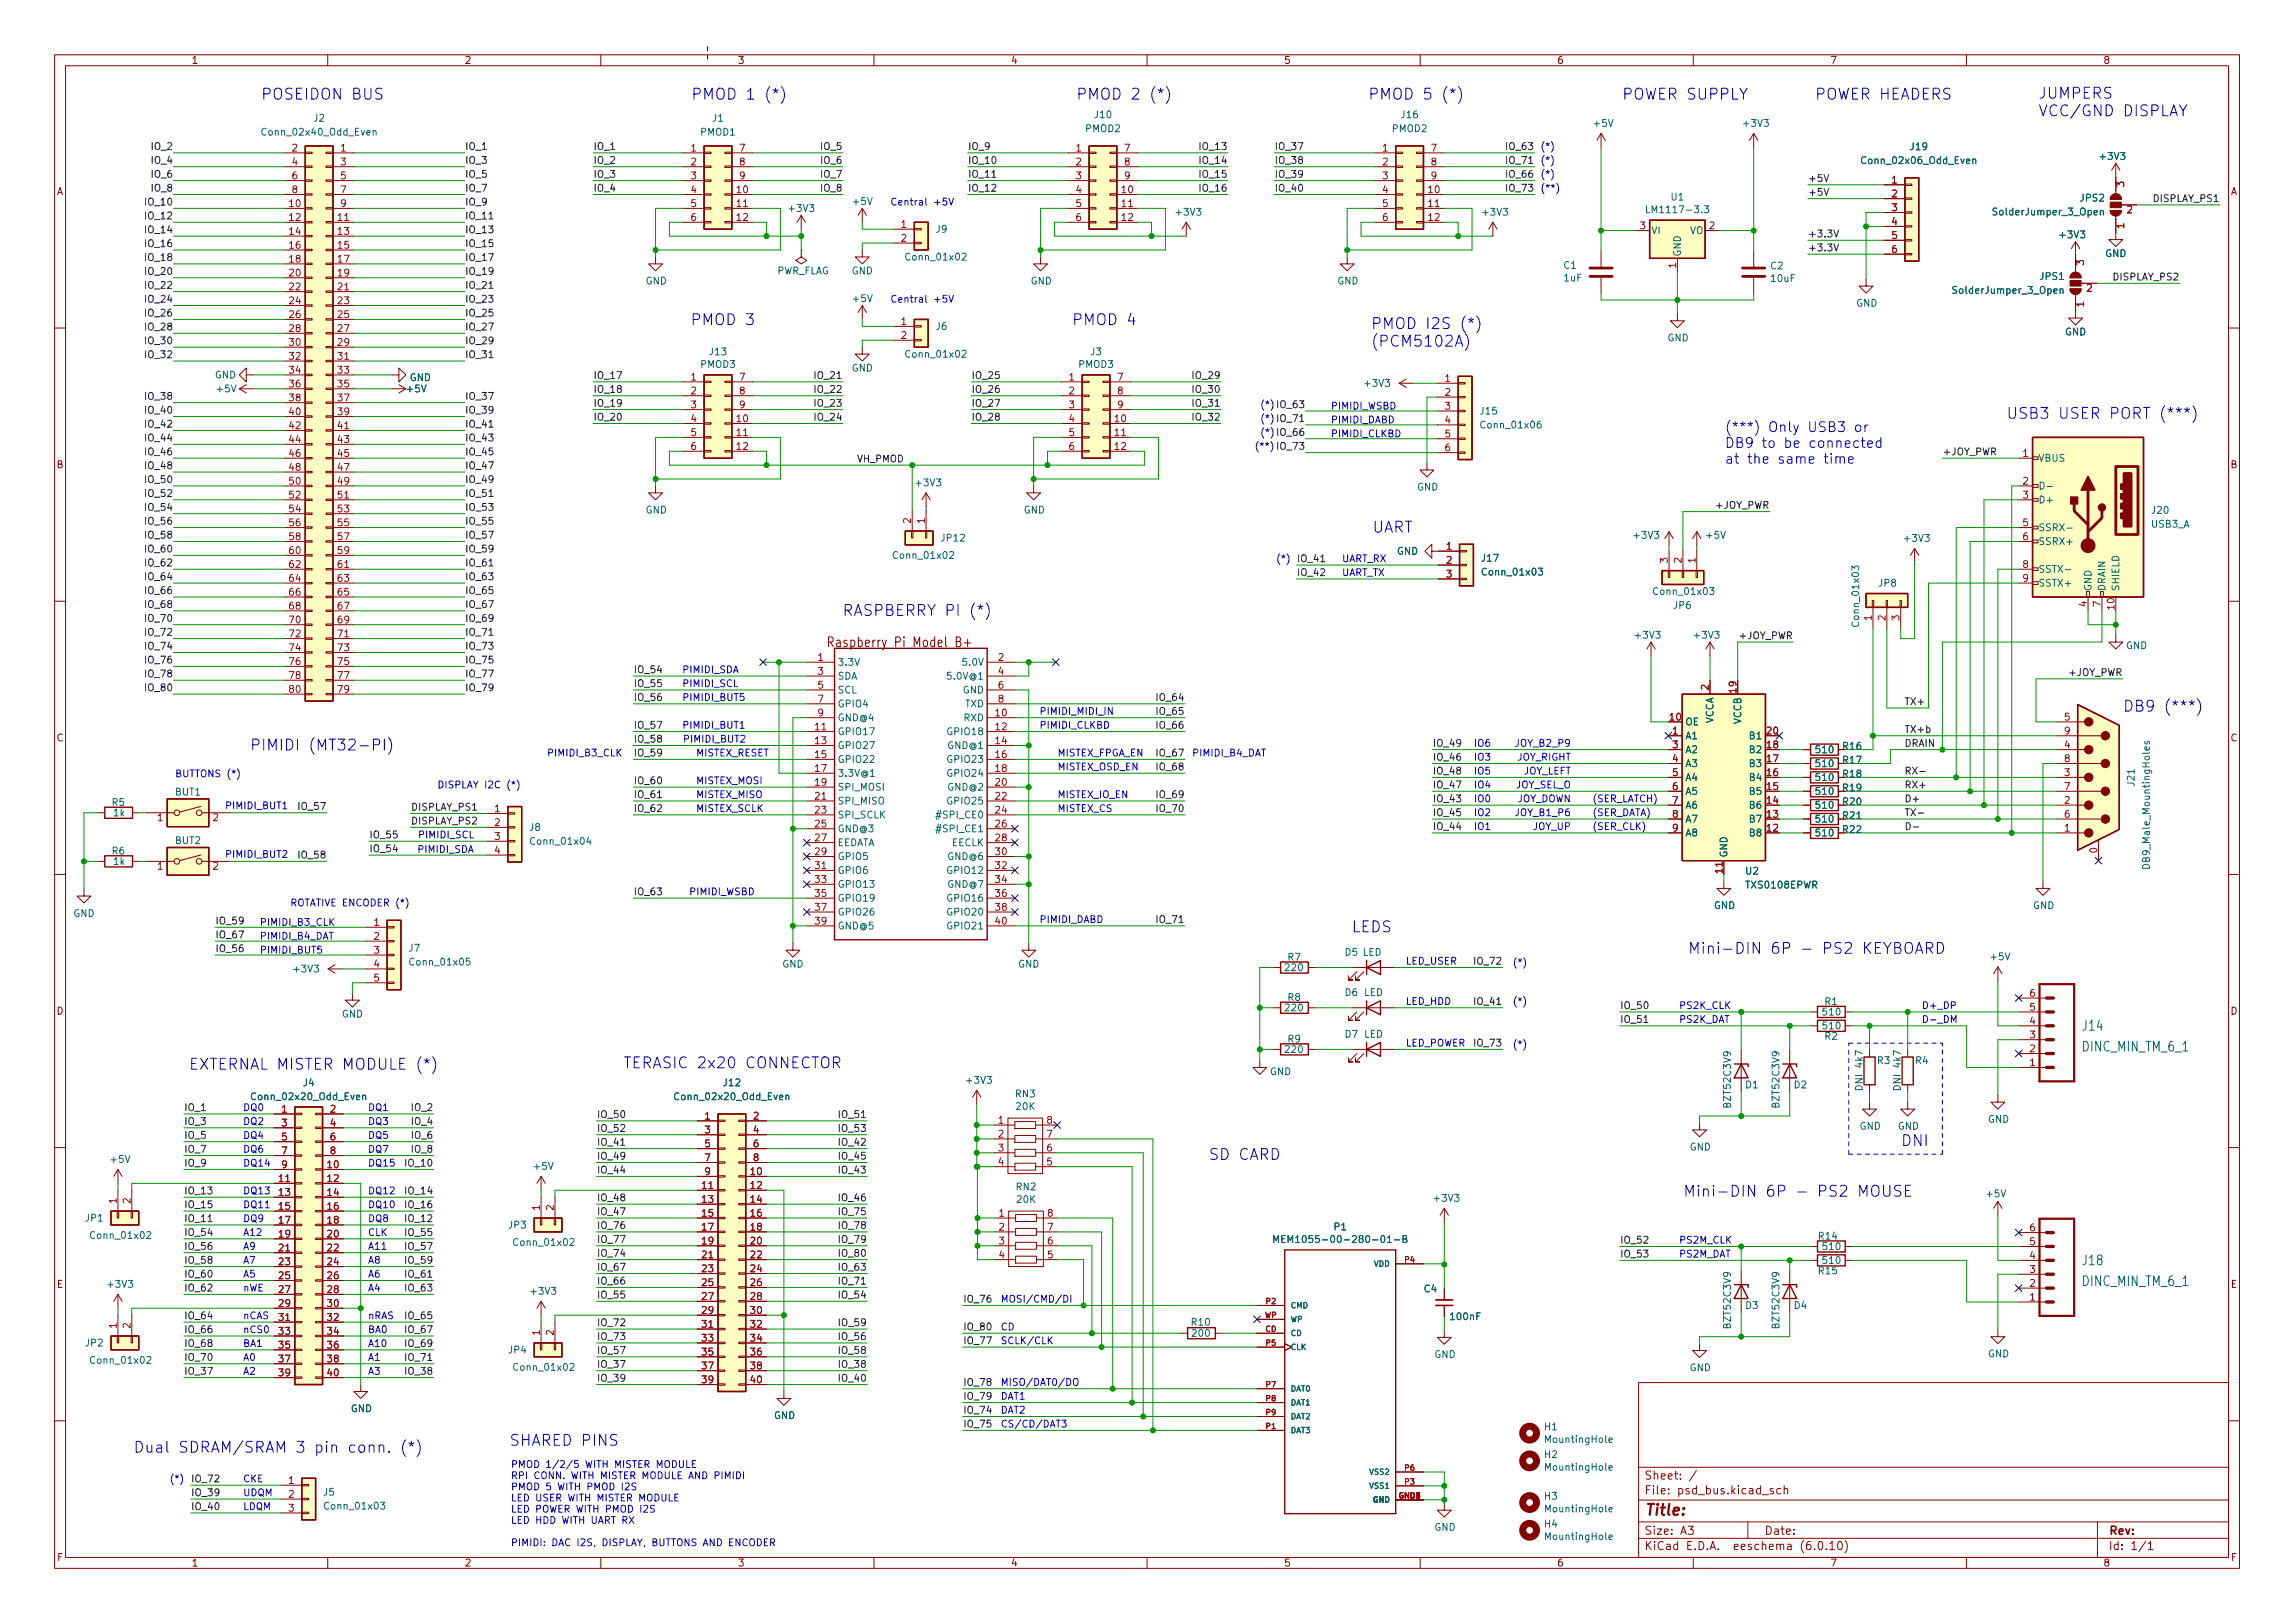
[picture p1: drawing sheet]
<svg xmlns="http://www.w3.org/2000/svg" width="420mm" height="297mm" viewBox="0 0 420 297" stroke-linecap="round" stroke-linejoin="round" font-family="sans-serif">
<defs><g id="words">
<g font-size="2.8" fill="#0000c2">
<text x="47.8" y="18.2">POSEIDON BUS</text>
<text x="126.5" y="18.2">PMOD 1 (*)</text>
<text x="197" y="18.2">PMOD 2 (*)</text>
<text x="250.4" y="18.2">PMOD 5 (*)</text>
<text x="296.9" y="18.2">POWER SUPPLY</text>
<text x="332.2" y="18.2">POWER HEADERS</text>
<text x="373.1" y="18.1">JUMPERS</text>
<text x="373.1" y="21.3">VCC/GND DISPLAY</text>
<text x="126.4" y="59.5">PMOD 3</text>
<text x="196.2" y="59.5">PMOD 4</text>
<text x="251" y="60.2">PMOD I2S (*)</text>
<text x="251" y="63.4">(PCM5102A)</text>
<text x="367.3" y="76.7">USB3 USER PORT (***)</text>
<text x="251.2" y="97.5">UART</text>
<text x="154.2" y="112.7">RASPBERRY PI (*)</text>
<text x="388.6" y="130.3">DB9 (***)</text>
<text x="45.7" y="137.4">PIMIDI (MT32-PI)</text>
<text x="247.4" y="170.6">LEDS</text>
<text x="309" y="174.6">Mini-DIN 6P - PS2 KEYBOARD</text>
<text x="34.5" y="195.8">EXTERNAL MISTER MODULE (*)</text>
<text x="114" y="195.5">TERASIC 2x20 CONNECTOR</text>
<text x="348" y="209.8">DNI</text>
<text x="221.2" y="212.3">SD CARD</text>
<text x="308.1" y="219">Mini-DIN 6P - PS2 MOUSE</text>
<text x="24.4" y="265.9">Dual SDRAM/SRAM 3 pin conn. (*)</text>
<text x="93.2" y="264.6">SHARED PINS</text>
</g>
<text font-size="2.8" fill="#840000" x="301" y="277.3">Title:</text>
<g font-size="2.5" fill="#0000c2">
<text x="315.7" y="79.1">(***) Only USB3 or</text>
<text x="315.7" y="82">DB9 to be connected</text>
<text x="315.7" y="84.9">at the same time</text>
</g>
<text font-size="2.5" fill="#840000" x="153.2" y="118.4">Raspberry Pi Model B+</text>
<g font-size="2.5" fill="#006464">
<text x="381.4" y="188.6">J14</text>
<text x="381.4" y="192.4">DINC_MIN_TM_6_1</text>
<text x="381.4" y="231.6">J18</text>
<text x="381.4" y="235.4">DINC_MIN_TM_6_1</text>
</g>
<g font-size="2.1" fill="#840000">
<text x="301" y="273.5">File: psd_bus.kicad_sch</text>
<text x="301" y="270.8">Sheet: /</text>
<text x="301" y="280.9">Size: A3</text>
<text x="323" y="280.9">Date:</text>
<text x="386" y="280.9">Rev:</text>
<text x="301" y="283.7">KiCad E.D.A. eeschema (6.0.10)</text>
<text x="386" y="283.7">Id: 1/1</text>
</g>
<g font-size="1.8" fill="#840000">
<text x="35" y="11.7">1</text>
<text x="85" y="11.7">2</text>
<text x="135" y="11.7">3</text>
<text x="185" y="11.7">4</text>
<text x="235" y="11.7">5</text>
<text x="285" y="11.7">6</text>
<text x="335" y="11.7">7</text>
<text x="385" y="11.7">8</text>
<text x="10.3" y="35.7">A</text>
<text x="408.3" y="35.7">A</text>
<text x="10.3" y="85.7">B</text>
<text x="408.3" y="85.7">B</text>
<text x="10.3" y="135.7">C</text>
<text x="408.3" y="135.7">C</text>
<text x="10.3" y="185.7">D</text>
<text x="408.3" y="185.7">D</text>
<text x="10.4" y="235.7">E</text>
<text x="408.4" y="235.7">E</text>
<text x="10.4" y="285.7">F</text>
<text x="35" y="286.7">1</text>
<text x="85" y="286.7">2</text>
<text x="135" y="286.7">3</text>
<text x="185" y="286.7">4</text>
<text x="235" y="286.7">5</text>
<text x="285" y="286.7">6</text>
<text x="335" y="286.7">7</text>
<text x="385" y="286.7">8</text>
<text x="408.4" y="285.7">F</text>
</g>
<g font-size="1.8" fill="#006464">
<text x="57.4" y="22.3">J2</text>
<text x="130.5" y="22.3">J1</text>
<text x="200.5" y="21.6">J10</text>
<text x="256.6" y="21.6">J16</text>
<text x="291.9" y="23.2">+5V</text>
<text x="319.3" y="23.2">+3V3</text>
<text x="48.3" y="24.8">Conn_02x40_Odd_Even</text>
<text x="128.3" y="24.8">PMOD1</text>
<text x="198.8" y="24.2">PMOD2</text>
<text x="254.9" y="24.2">PMOD2</text>
<text x="349.8" y="27.5">J19</text>
<text x="384.6" y="29.2">+3V3</text>
<text x="341.2" y="30">Conn_02x06_Odd_Even</text>
<text x="144.6" y="38.8">+3V3</text>
<text x="156.3" y="37.5">+5V</text>
<text x="215.5" y="39.5">+3V3</text>
<text x="271.6" y="39.5">+3V3</text>
<text x="302.3" y="39">LM1117-3.3</text>
<text x="306" y="36.7">U1</text>
<text x="365.3" y="39.4">SolderJumper_3_Open</text>
<text x="380.9" y="36.9">JPS2</text>
<text x="166.1" y="47.7">Conn_01x02</text>
<text x="171.4" y="42.6">J9</text>
<text x="302.3" y="42.8">VI</text>
<text x="307.7" y="47" transform="rotate(-90 307.7 47)">GND</text>
<text x="309.4" y="42.8">VO</text>
<text x="377.3" y="43.6">+3V3</text>
<text x="385.4" y="47">GND</text>
<text x="118.2" y="52.1">GND</text>
<text x="142.1" y="50.2">PWR_FLAG</text>
<text x="155.9" y="50.2">GND</text>
<text x="188.7" y="52.1">GND</text>
<text x="244.8" y="52.1">GND</text>
<text x="286.3" y="49.2">C1</text>
<text x="286.4" y="51.5">1uF</text>
<text x="324.2" y="49.3">C2</text>
<text x="324.3" y="51.6">10uF</text>
<text x="357.9" y="53.8">SolderJumper_3_Open</text>
<text x="373.5" y="51.2">JPS1</text>
<text x="156.3" y="55.3">+5V</text>
<text x="339.8" y="56.1">GND</text>
<text x="130" y="65">J13</text>
<text x="166.1" y="65.4">Conn_01x02</text>
<text x="171.4" y="60.4">J6</text>
<text x="199.7" y="65">J3</text>
<text x="305.2" y="62.5">GND</text>
<text x="378" y="61.4">GND</text>
<text x="39.3" y="69.3">GND</text>
<text x="39.8" y="71.8">+5V</text>
<text x="74.6" y="71.8">+5V</text>
<text x="75" y="69.7">GND</text>
<text x="128.3" y="67.3">PMOD3</text>
<text x="155.9" y="68">GND</text>
<text x="197.5" y="67.3">PMOD3</text>
<text x="250" y="70.8">+3V3</text>
<text x="271.1" y="75.9">J15</text>
<text x="271.4" y="78.4">Conn_01x06</text>
<text x="167.8" y="89">+3V3</text>
<text x="259.4" y="89.8">GND</text>
<text x="373.1" y="84.5">VBUS</text>
<text x="118.2" y="94">GND</text>
<text x="187.4" y="94">GND</text>
<text x="373.1" y="92.1">D+</text>
<text x="394" y="94">J20</text>
<text x="172.4" y="99.1">JP12</text>
<text x="255.7" y="101.5">GND</text>
<text x="299.3" y="98.6">+3V3</text>
<text x="312.5" y="98.6">+5V</text>
<text x="348.8" y="99.1">+3V3</text>
<text x="373.1" y="97.2">SSRX-</text>
<text x="373.1" y="99.7">SSRX+</text>
<text x="393.8" y="96.6">USB3_A</text>
<text x="163.8" y="102.3">Conn_01x02</text>
<text x="271.3" y="102.8">J17</text>
<text x="271.7" y="105.3">Conn_01x03</text>
<text x="344" y="107.4">JP8</text>
<text x="373.1" y="104.8">SSTX-</text>
<text x="373.1" y="107.4">SSTX+</text>
<text x="303" y="108.9">Conn_01x03</text>
<text x="306.4" y="111.4">JP6</text>
<text x="382.9" y="108.2" transform="rotate(-90 382.9 108.2)">GND</text>
<text x="385.4" y="108.2" transform="rotate(-90 385.4 108.2)">DRAIN</text>
<text x="388" y="108.2" transform="rotate(-90 388 108.2)">SHIELD</text>
<text x="299.5" y="116.9">+3V3</text>
<text x="310.3" y="116.9">+3V3</text>
<text x="340.4" y="114.3" transform="rotate(-90 340.4 114.3)">Conn_01x03</text>
<text x="389.2" y="118.8">GND</text>
<text x="153.3" y="121.8">3.3V</text>
<text x="153.3" y="124.4">SDA</text>
<text x="173.9" y="124.4">5.0V@1</text>
<text x="176.6" y="121.8">5.0V</text>
<text x="153.3" y="126.9">SCL</text>
<text x="153.3" y="129.4">GPIO4</text>
<text x="153.3" y="132">GND@4</text>
<text x="176.3" y="126.9">GND</text>
<text x="176.5" y="132">RXD</text>
<text x="176.7" y="129.4">TXD</text>
<text x="153.3" y="134.5">GPIO17</text>
<text x="153.3" y="137.1">GPIO27</text>
<text x="173.6" y="137.1">GND@1</text>
<text x="173.8" y="134.5">GPIO18</text>
<text x="308.5" y="135.3">A1</text>
<text x="308.5" y="132.8">OE</text>
<text x="308.5" y="137.8">A2</text>
<text x="313.7" y="132.6" transform="rotate(-90 313.7 132.6)">VCCA</text>
<text x="318.8" y="132.6" transform="rotate(-90 318.8 132.6)">VCCB</text>
<text x="320.4" y="137.8">B2</text>
<text x="320.4" y="135.3">B1</text>
<text x="332.5" y="137.8">510</text>
<text x="337.4" y="137.2">R16</text>
<text x="153.3" y="139.6">GPIO22</text>
<text x="153.3" y="142.1">3.3V@1</text>
<text x="173.8" y="139.6">GPIO23</text>
<text x="173.8" y="142.1">GPIO24</text>
<text x="308.5" y="140.4">A3</text>
<text x="308.5" y="142.9">A4</text>
<text x="320.4" y="142.9">B4</text>
<text x="320.4" y="140.4">B3</text>
<text x="332.5" y="142.9">510</text>
<text x="332.5" y="140.4">510</text>
<text x="337.4" y="142.3">R18</text>
<text x="337.4" y="139.7">R17</text>
<text x="390.8" y="143.8" transform="rotate(-90 390.8 143.8)">J21</text>
<text x="20.5" y="147.5">R5</text>
<text x="20.8" y="149.4">1k</text>
<text x="32.1" y="145.6">BUT1</text>
<text x="153.3" y="144.7">SPI_MOSI</text>
<text x="153.3" y="147.2">SPI_MISO</text>
<text x="153.3" y="149.8">SPI_SCLK</text>
<text x="172" y="149.8">#SPI_CE0</text>
<text x="173.6" y="144.7">GND@2</text>
<text x="173.8" y="147.2">GPIO25</text>
<text x="308.5" y="145.5">A5</text>
<text x="308.5" y="148">A6</text>
<text x="320.4" y="148">B6</text>
<text x="320.4" y="145.5">B5</text>
<text x="332.5" y="148">510</text>
<text x="332.5" y="145.5">510</text>
<text x="337.4" y="147.4">R20</text>
<text x="337.4" y="144.8">R19</text>
<text x="337.4" y="149.9">R21</text>
<text x="32.1" y="154.5">BUT2</text>
<text x="97" y="152.1">J8</text>
<text x="97.4" y="154.6">Conn_01x04</text>
<text x="153.3" y="152.3">GND@3</text>
<text x="153.3" y="154.8">EEDATA</text>
<text x="172" y="152.3">#SPI_CE1</text>
<text x="174.2" y="154.8">EECLK</text>
<text x="308.5" y="150.5">A7</text>
<text x="308.5" y="153.1">A8</text>
<text x="320.4" y="153.1">B8</text>
<text x="320.4" y="150.5">B7</text>
<text x="332.5" y="150.5">510</text>
<text x="332.5" y="153.1">510</text>
<text x="337.4" y="152.4">R22</text>
<text x="20.5" y="156.4">R6</text>
<text x="20.8" y="158.3">1k</text>
<text x="153.3" y="157.4">GPIO5</text>
<text x="153.3" y="159.9">GPIO6</text>
<text x="173.6" y="157.4">GND@6</text>
<text x="173.8" y="159.9">GPIO12</text>
<text x="316.2" y="157" transform="rotate(-90 316.2 157)">GND</text>
<text x="319.6" y="160.1">U2</text>
<text x="393.6" y="158.4" transform="rotate(-90 393.6 158.4)">DB9_Male_MountingHoles</text>
<text x="13.4" y="167.8">GND</text>
<text x="153.3" y="162.5">GPIO13</text>
<text x="153.3" y="165">GPIO19</text>
<text x="153.3" y="167.5">GPIO26</text>
<text x="173.6" y="162.5">GND@7</text>
<text x="173.8" y="165">GPIO16</text>
<text x="173.8" y="167.5">GPIO20</text>
<text x="313.8" y="166.4">GND</text>
<text x="319.8" y="162.6">TXS0108EPWR</text>
<text x="372.2" y="166.4">GND</text>
<text x="153.3" y="170.1">GND@5</text>
<text x="173.8" y="170.1">GPIO21</text>
<text x="53.9" y="178">+3V3</text>
<text x="74.9" y="174.2">J7</text>
<text x="75.3" y="176.7">Conn_01x05</text>
<text x="143.2" y="177.1">GND</text>
<text x="186.4" y="177.1">GND</text>
<text x="235.4" y="177.7">220</text>
<text x="235.8" y="175.8">R7</text>
<text x="246.3" y="174.9">D5 LED</text>
<text x="364.5" y="175.7">+5V</text>
<text x="235.4" y="185.1">220</text>
<text x="235.8" y="183.2">R8</text>
<text x="246.3" y="182.3">D6 LED</text>
<text x="333.8" y="185.8">510</text>
<text x="334.1" y="183.9">R1</text>
<text x="62.6" y="186.2">GND</text>
<text x="235.8" y="190.8">R9</text>
<text x="246.3" y="189.9">D7 LED</text>
<text x="333.8" y="188.4">510</text>
<text x="334.1" y="190.3">R2</text>
<text x="232.5" y="196.8">GND</text>
<text x="235.4" y="192.7">220</text>
<text x="343.7" y="194.7">R3</text>
<text x="350.7" y="194.7">R4</text>
<text x="46.4" y="201.3">Conn_02x20_Odd_Even</text>
<text x="55.5" y="198.8">J4</text>
<text x="123.9" y="201.3">Conn_02x20_Odd_Even</text>
<text x="132.5" y="198.8">J12</text>
<text x="177.1" y="198.3">+3V3</text>
<text x="185.9" y="200.8">RN3</text>
<text x="186.1" y="203.1">20K</text>
<text x="316.9" y="202.5" transform="rotate(-90 316.9 202.5)">BZT52C3V9</text>
<text x="319.6" y="199.2">D1</text>
<text x="325.8" y="202.5" transform="rotate(-90 325.8 202.5)">BZT52C3V9</text>
<text x="328.5" y="199.2">D2</text>
<text x="341" y="199.2" transform="rotate(-90 341 199.2)">DNI 4k7</text>
<text x="348" y="199.2" transform="rotate(-90 348 199.2)">DNI 4k7</text>
<text x="340.4" y="206.7">GND</text>
<text x="347.4" y="206.7">GND</text>
<text x="363.9" y="205.5">GND</text>
<text x="20.4" y="212.8">+5V</text>
<text x="97.8" y="214.1">+5V</text>
<text x="309.3" y="210.6">GND</text>
<text x="186.1" y="217.8">RN2</text>
<text x="186.2" y="220.2">20K</text>
<text x="262.7" y="219.9">+3V3</text>
<text x="363.8" y="219.1">+5V</text>
<text x="15.7" y="223.6">JP1</text>
<text x="16.9" y="226.7">Conn_01x02</text>
<text x="93.1" y="224.8">JP3</text>
<text x="236.1" y="227.5">MEM1055-00-280-01-B</text>
<text x="244.3" y="225.2">P1</text>
<text x="333" y="226.9">R14</text>
<text x="94.3" y="228">Conn_01x02</text>
<text x="333" y="233.2">R15</text>
<text x="333.8" y="228.8">510</text>
<text x="333.8" y="231.3">510</text>
<text x="19.9" y="235.7">+3V3</text>
<text x="97.4" y="236.9">+3V3</text>
<text x="260.7" y="236.5">C4</text>
<text x="319.6" y="239.6">D3</text>
<text x="328.5" y="239.6">D4</text>
<text x="218.2" y="242.6">R10</text>
<text x="218.4" y="244.6">200</text>
<text x="265.7" y="241.6">100nF</text>
<text x="316.9" y="242.9" transform="rotate(-90 316.9 242.9)">BZT52C3V9</text>
<text x="325.8" y="242.9" transform="rotate(-90 325.8 242.9)">BZT52C3V9</text>
<text x="15.7" y="246.4">JP2</text>
<text x="16.9" y="249.6">Conn_01x02</text>
<text x="93.1" y="247.7">JP4</text>
<text x="94.3" y="250.9">Conn_01x02</text>
<text x="262.6" y="248.5">GND</text>
<text x="309.3" y="250.9">GND</text>
<text x="363.9" y="248.4">GND</text>
<text x="64.2" y="258.4">GND</text>
<text x="141.7" y="259.7">GND</text>
<text x="282.8" y="261.8">H1</text>
<text x="282.8" y="266.8">H2</text>
<text x="283.1" y="269.1">MountingHole</text>
<text x="283.1" y="264.1">MountingHole</text>
<text x="59.2" y="273.7">J5</text>
<text x="282.8" y="274.5">H3</text>
<text x="59.7" y="276.3">Conn_01x03</text>
<text x="262.6" y="280.1">GND</text>
<text x="282.8" y="279.5">H4</text>
<text x="283.1" y="276.8">MountingHole</text>
<text x="283.1" y="281.8">MountingHole</text>
</g>
<g font-size="1.8" fill="#0f0f0f">
<text x="27.9" y="30">IO_4</text>
<text x="27.9" y="27.4">IO_2</text>
<text x="85.1" y="27.4">IO_1</text>
<text x="85.1" y="30">IO_3</text>
<text x="108.6" y="27.4">IO_1</text>
<text x="108.6" y="30">IO_2</text>
<text x="150.5" y="30">IO_6</text>
<text x="150.5" y="27.4">IO_5</text>
<text x="177.2" y="30">IO_10</text>
<text x="177.2" y="27.4">IO_9</text>
<text x="220" y="30">IO_14</text>
<text x="220" y="27.4">IO_13</text>
<text x="233.3" y="30">IO_38</text>
<text x="233.3" y="27.4">IO_37</text>
<text x="27.9" y="32.5">IO_6</text>
<text x="27.9" y="35.1">IO_8</text>
<text x="85.1" y="35.1">IO_7</text>
<text x="85.1" y="32.5">IO_5</text>
<text x="108.6" y="35.1">IO_4</text>
<text x="108.6" y="32.5">IO_3</text>
<text x="150.5" y="32.5">IO_7</text>
<text x="150.5" y="35.1">IO_8</text>
<text x="177.2" y="35.1">IO_12</text>
<text x="177.2" y="32.5">IO_11</text>
<text x="220" y="35.1">IO_16</text>
<text x="220" y="32.5">IO_15</text>
<text x="233.3" y="35.1">IO_40</text>
<text x="233.3" y="32.5">IO_39</text>
<text x="331" y="35.8">+5V</text>
<text x="331" y="33.3">+5V</text>
<text x="26.9" y="40.1">IO_12</text>
<text x="26.9" y="37.6">IO_10</text>
<text x="85.1" y="40.1">IO_11</text>
<text x="85.1" y="37.6">IO_9</text>
<text x="394.4" y="37">DISPLAY_PS1</text>
<text x="26.9" y="47.8">IO_18</text>
<text x="26.9" y="45.2">IO_16</text>
<text x="26.9" y="42.7">IO_14</text>
<text x="85.1" y="45.2">IO_15</text>
<text x="85.1" y="42.7">IO_13</text>
<text x="85.1" y="47.8">IO_17</text>
<text x="331" y="46">+3.3V</text>
<text x="331" y="43.4">+3.3V</text>
<text x="26.9" y="50.3">IO_20</text>
<text x="26.9" y="52.8">IO_22</text>
<text x="85.1" y="52.8">IO_21</text>
<text x="85.1" y="50.3">IO_19</text>
<text x="387" y="51.3">DISPLAY_PS2</text>
<text x="26.9" y="55.4">IO_24</text>
<text x="26.9" y="57.9">IO_26</text>
<text x="85.1" y="55.4">IO_23</text>
<text x="85.1" y="57.9">IO_25</text>
<text x="26.9" y="63">IO_30</text>
<text x="26.9" y="65.5">IO_32</text>
<text x="26.9" y="60.5">IO_28</text>
<text x="85.1" y="60.5">IO_27</text>
<text x="85.1" y="63">IO_29</text>
<text x="85.1" y="65.5">IO_31</text>
<text x="108.6" y="69.3">IO_17</text>
<text x="108.6" y="71.9">IO_18</text>
<text x="149.5" y="69.3">IO_21</text>
<text x="149.5" y="71.9">IO_22</text>
<text x="177.8" y="69.3">IO_25</text>
<text x="177.8" y="71.9">IO_26</text>
<text x="218.7" y="69.3">IO_29</text>
<text x="218.7" y="71.9">IO_30</text>
<text x="26.9" y="73.2">IO_38</text>
<text x="26.9" y="75.7">IO_40</text>
<text x="85.1" y="73.2">IO_37</text>
<text x="85.1" y="75.7">IO_39</text>
<text x="108.6" y="74.4">IO_19</text>
<text x="108.6" y="77">IO_20</text>
<text x="149.5" y="74.4">IO_23</text>
<text x="149.5" y="77">IO_24</text>
<text x="177.8" y="77">IO_28</text>
<text x="177.8" y="74.4">IO_27</text>
<text x="218.7" y="77">IO_32</text>
<text x="218.7" y="74.4">IO_31</text>
<text x="234.2" y="77.2">IO_71</text>
<text x="234.2" y="74.7">IO_63</text>
<text x="26.9" y="83.3">IO_46</text>
<text x="26.9" y="80.8">IO_44</text>
<text x="26.9" y="78.2">IO_42</text>
<text x="85.1" y="83.3">IO_45</text>
<text x="85.1" y="78.2">IO_41</text>
<text x="85.1" y="80.8">IO_43</text>
<text x="234.2" y="79.8">IO_66</text>
<text x="234.2" y="82.3">IO_73</text>
<text x="355.6" y="83.3">+JOY_PWR</text>
<text x="26.9" y="85.9">IO_48</text>
<text x="26.9" y="88.4">IO_50</text>
<text x="85.1" y="88.4">IO_49</text>
<text x="85.1" y="85.9">IO_47</text>
<text x="26.9" y="90.9">IO_52</text>
<text x="26.9" y="93.5">IO_54</text>
<text x="85.1" y="93.5">IO_53</text>
<text x="85.1" y="90.9">IO_51</text>
<text x="314.3" y="93.1">+JOY_PWR</text>
<text x="26.9" y="101.1">IO_60</text>
<text x="26.9" y="96">IO_56</text>
<text x="26.9" y="98.6">IO_58</text>
<text x="85.1" y="98.6">IO_57</text>
<text x="85.1" y="101.1">IO_59</text>
<text x="85.1" y="96">IO_55</text>
<text x="26.9" y="106.2">IO_64</text>
<text x="26.9" y="103.6">IO_62</text>
<text x="85.1" y="106.2">IO_63</text>
<text x="85.1" y="103.6">IO_61</text>
<text x="237.4" y="105.4">IO_42</text>
<text x="237.4" y="102.9">IO_41</text>
<text x="26.9" y="113.8">IO_70</text>
<text x="26.9" y="111.3">IO_68</text>
<text x="26.9" y="108.7">IO_66</text>
<text x="85.1" y="108.7">IO_65</text>
<text x="85.1" y="111.3">IO_67</text>
<text x="85.1" y="113.8">IO_69</text>
<text x="26.9" y="118.9">IO_74</text>
<text x="26.9" y="116.3">IO_72</text>
<text x="85.1" y="116.3">IO_71</text>
<text x="85.1" y="118.9">IO_73</text>
<text x="318.6" y="117">+JOY_PWR</text>
<text x="26.9" y="121.4">IO_76</text>
<text x="26.9" y="124">IO_78</text>
<text x="85.1" y="121.4">IO_75</text>
<text x="85.1" y="124">IO_77</text>
<text x="116" y="125.7">IO_55</text>
<text x="116" y="123.2">IO_54</text>
<text x="378.9" y="123.7">+JOY_PWR</text>
<text x="26.9" y="126.5">IO_80</text>
<text x="85.1" y="126.5">IO_79</text>
<text x="116" y="128.3">IO_56</text>
<text x="212.1" y="130.8">IO_65</text>
<text x="212.1" y="128.3">IO_64</text>
<text x="348.6" y="129">TX+</text>
<text x="116" y="135.9">IO_58</text>
<text x="116" y="133.4">IO_57</text>
<text x="212.1" y="133.4">IO_66</text>
<text x="262.3" y="136.7">IO_49</text>
<text x="348.6" y="136.7">DRAIN</text>
<text x="348.6" y="134.1">TX+b</text>
<text x="116" y="143.5">IO_60</text>
<text x="116" y="138.4">IO_59</text>
<text x="212.1" y="141">IO_68</text>
<text x="212.1" y="138.4">IO_67</text>
<text x="262.3" y="141.7">IO_48</text>
<text x="262.3" y="139.2">IO_46</text>
<text x="348.6" y="141.7">RX-</text>
<text x="55" y="148.2">IO_57</text>
<text x="75.2" y="148.3">DISPLAY_PS1</text>
<text x="116" y="148.6">IO_62</text>
<text x="116" y="146.1">IO_61</text>
<text x="212.1" y="146.1">IO_69</text>
<text x="212.1" y="148.6">IO_70</text>
<text x="262.3" y="144.3">IO_47</text>
<text x="262.3" y="146.8">IO_43</text>
<text x="262.3" y="149.4">IO_45</text>
<text x="348.6" y="144.3">RX+</text>
<text x="348.6" y="146.8">D+</text>
<text x="348.6" y="149.4">TX-</text>
<text x="67.6" y="156">IO_54</text>
<text x="67.6" y="153.4">IO_55</text>
<text x="75.2" y="150.9">DISPLAY_PS2</text>
<text x="262.3" y="151.9">IO_44</text>
<text x="55" y="157.1">IO_58</text>
<text x="116" y="163.8">IO_63</text>
<text x="39.4" y="171.7">IO_67</text>
<text x="39.4" y="169.2">IO_59</text>
<text x="212.1" y="168.9">IO_71</text>
<text x="39.4" y="174.2">IO_56</text>
<text x="270.3" y="176.5">IO_72</text>
<text x="270.3" y="183.9">IO_41</text>
<text x="296.5" y="184.7">IO_50</text>
<text x="270.3" y="191.5">IO_73</text>
<text x="296.5" y="187.2">IO_51</text>
<text x="33.7" y="203.3">IO_1</text>
<text x="75.5" y="203.3">IO_2</text>
<text x="33.7" y="205.9">IO_3</text>
<text x="33.7" y="208.4">IO_5</text>
<text x="75.5" y="208.4">IO_6</text>
<text x="75.5" y="205.9">IO_4</text>
<text x="109.2" y="209.7">IO_41</text>
<text x="109.2" y="207.1">IO_52</text>
<text x="109.2" y="204.6">IO_50</text>
<text x="153.9" y="204.6">IO_51</text>
<text x="153.9" y="207.1">IO_53</text>
<text x="153.9" y="209.7">IO_42</text>
<text x="33.7" y="213.5">IO_9</text>
<text x="33.7" y="211">IO_7</text>
<text x="74.6" y="213.5">IO_10</text>
<text x="75.5" y="211">IO_8</text>
<text x="109.2" y="214.8">IO_44</text>
<text x="109.2" y="212.2">IO_49</text>
<text x="153.9" y="214.8">IO_43</text>
<text x="153.9" y="212.2">IO_45</text>
<text x="33.7" y="218.6">IO_13</text>
<text x="33.7" y="221.1">IO_15</text>
<text x="74.6" y="221.1">IO_16</text>
<text x="74.6" y="218.6">IO_14</text>
<text x="109.2" y="219.8">IO_48</text>
<text x="153.9" y="219.8">IO_46</text>
<text x="33.7" y="223.7">IO_11</text>
<text x="33.7" y="226.2">IO_54</text>
<text x="74.6" y="223.7">IO_12</text>
<text x="74.6" y="226.2">IO_55</text>
<text x="109.2" y="227.5">IO_77</text>
<text x="109.2" y="222.4">IO_47</text>
<text x="109.2" y="224.9">IO_76</text>
<text x="153.9" y="227.5">IO_79</text>
<text x="153.9" y="222.4">IO_75</text>
<text x="153.9" y="224.9">IO_78</text>
<text x="296.5" y="227.6">IO_52</text>
<text x="33.7" y="231.3">IO_58</text>
<text x="33.7" y="228.7">IO_56</text>
<text x="33.7" y="233.8">IO_60</text>
<text x="74.6" y="233.8">IO_61</text>
<text x="74.6" y="231.3">IO_59</text>
<text x="74.6" y="228.7">IO_57</text>
<text x="109.2" y="230">IO_74</text>
<text x="109.2" y="232.5">IO_67</text>
<text x="153.9" y="230">IO_80</text>
<text x="153.9" y="232.5">IO_63</text>
<text x="296.5" y="230.1">IO_53</text>
<text x="33.7" y="236.4">IO_62</text>
<text x="74.6" y="236.4">IO_63</text>
<text x="109.2" y="235.1">IO_66</text>
<text x="109.2" y="237.6">IO_55</text>
<text x="153.9" y="235.1">IO_71</text>
<text x="153.9" y="237.6">IO_54</text>
<text x="176.3" y="238.4">IO_76</text>
<text x="33.7" y="244">IO_66</text>
<text x="33.7" y="241.4">IO_64</text>
<text x="74.6" y="244">IO_67</text>
<text x="74.6" y="241.4">IO_65</text>
<text x="109.2" y="242.7">IO_72</text>
<text x="109.2" y="245.2">IO_73</text>
<text x="153.9" y="245.2">IO_56</text>
<text x="153.9" y="242.7">IO_59</text>
<text x="176.3" y="243.5">IO_80</text>
<text x="33.7" y="251.6">IO_37</text>
<text x="33.7" y="246.5">IO_68</text>
<text x="33.7" y="249.1">IO_70</text>
<text x="74.6" y="246.5">IO_69</text>
<text x="74.6" y="251.6">IO_38</text>
<text x="74.6" y="249.1">IO_71</text>
<text x="109.2" y="247.8">IO_57</text>
<text x="109.2" y="250.3">IO_37</text>
<text x="153.9" y="250.3">IO_38</text>
<text x="153.9" y="247.8">IO_58</text>
<text x="176.3" y="246">IO_77</text>
<text x="109.2" y="252.9">IO_39</text>
<text x="153.9" y="252.9">IO_40</text>
<text x="176.3" y="256.2">IO_79</text>
<text x="176.3" y="253.6">IO_78</text>
<text x="176.3" y="258.7">IO_74</text>
<text x="176.3" y="261.2">IO_75</text>
<text x="34.9" y="271.3">IO_72</text>
<text x="34.9" y="273.8">IO_39</text>
<text x="34.9" y="276.4">IO_40</text>
</g>
<g font-size="1.8" fill="#a90000">
<text x="53.5" y="27.7">2</text>
<text x="62.4" y="27.7">1</text>
<text x="126.5" y="27.7">1</text>
<text x="135.4" y="27.7">7</text>
<text x="197" y="27.7">1</text>
<text x="205.9" y="27.7">7</text>
<text x="253.1" y="27.7">1</text>
<text x="262" y="27.7">7</text>
<text x="53.5" y="30.3">4</text>
<text x="53.5" y="32.8">6</text>
<text x="53.5" y="35.3">8</text>
<text x="62.4" y="30.3">3</text>
<text x="62.4" y="32.8">5</text>
<text x="62.4" y="35.3">7</text>
<text x="126.5" y="30.3">2</text>
<text x="126.5" y="32.8">3</text>
<text x="126.5" y="35.3">4</text>
<text x="134.9" y="35.3">10</text>
<text x="135.4" y="30.3">8</text>
<text x="135.4" y="32.8">9</text>
<text x="197" y="30.3">2</text>
<text x="197" y="32.8">3</text>
<text x="197" y="35.3">4</text>
<text x="205.4" y="35.3">10</text>
<text x="205.9" y="30.3">8</text>
<text x="205.9" y="32.8">9</text>
<text x="253.1" y="30.3">2</text>
<text x="253.1" y="32.8">3</text>
<text x="253.1" y="35.3">4</text>
<text x="261.5" y="35.3">10</text>
<text x="262" y="30.3">8</text>
<text x="262" y="32.8">9</text>
<text x="346.3" y="33.6">1</text>
<text x="388.9" y="34.2" transform="rotate(-90 388.9 34.2)">3</text>
<text x="53" y="37.9">10</text>
<text x="53" y="40.4">12</text>
<text x="61.9" y="40.4">11</text>
<text x="62.4" y="37.9">9</text>
<text x="126.5" y="37.9">5</text>
<text x="126.5" y="40.4">6</text>
<text x="134.9" y="37.9">11</text>
<text x="134.9" y="40.4">12</text>
<text x="165" y="41.7">1</text>
<text x="197" y="37.9">5</text>
<text x="197" y="40.4">6</text>
<text x="205.4" y="37.9">11</text>
<text x="205.4" y="40.4">12</text>
<text x="253.1" y="37.9">5</text>
<text x="253.1" y="40.4">6</text>
<text x="261.5" y="37.9">11</text>
<text x="261.5" y="40.4">12</text>
<text x="300.2" y="41.9">3</text>
<text x="312.9" y="41.9">2</text>
<text x="346.3" y="36.1">2</text>
<text x="346.3" y="38.6">3</text>
<text x="346.3" y="41.2">4</text>
<text x="388.9" y="41.8" transform="rotate(-90 388.9 41.8)">1</text>
<text x="389.4" y="39">2</text>
<text x="53" y="43">14</text>
<text x="53" y="45.5">16</text>
<text x="61.9" y="43">13</text>
<text x="61.9" y="45.5">15</text>
<text x="165" y="44.2">2</text>
<text x="346.3" y="43.7">5</text>
<text x="346.3" y="46.3">6</text>
<text x="53" y="48">18</text>
<text x="53" y="50.6">20</text>
<text x="53" y="53.1">22</text>
<text x="61.9" y="48">17</text>
<text x="61.9" y="50.6">19</text>
<text x="61.9" y="53.1">21</text>
<text x="306.8" y="49" transform="rotate(-90 306.8 49)">1</text>
<text x="381.5" y="48.5" transform="rotate(-90 381.5 48.5)">3</text>
<text x="382" y="53.4">2</text>
<text x="53" y="55.7">24</text>
<text x="53" y="58.2">26</text>
<text x="61.9" y="55.7">23</text>
<text x="61.9" y="58.2">25</text>
<text x="165" y="59.5">1</text>
<text x="381.5" y="56.2" transform="rotate(-90 381.5 56.2)">1</text>
<text x="53" y="60.7">28</text>
<text x="53" y="63.3">30</text>
<text x="53" y="65.8">32</text>
<text x="61.9" y="60.7">27</text>
<text x="61.9" y="63.3">29</text>
<text x="61.9" y="65.8">31</text>
<text x="165" y="62">2</text>
<text x="53" y="68.4">34</text>
<text x="53" y="70.9">36</text>
<text x="61.9" y="68.4">33</text>
<text x="61.9" y="70.9">35</text>
<text x="126.5" y="69.6">1</text>
<text x="135.4" y="69.6">7</text>
<text x="195.7" y="69.6">1</text>
<text x="204.6" y="69.6">7</text>
<text x="264.6" y="69.9">1</text>
<text x="53" y="73.4">38</text>
<text x="53" y="76">40</text>
<text x="61.9" y="73.4">37</text>
<text x="61.9" y="76">39</text>
<text x="126.5" y="72.2">2</text>
<text x="126.5" y="74.7">3</text>
<text x="126.5" y="77.3">4</text>
<text x="134.9" y="77.3">10</text>
<text x="135.4" y="72.2">8</text>
<text x="135.4" y="74.7">9</text>
<text x="195.7" y="72.2">2</text>
<text x="195.7" y="74.7">3</text>
<text x="195.7" y="77.3">4</text>
<text x="204.1" y="77.3">10</text>
<text x="204.6" y="72.2">8</text>
<text x="204.6" y="74.7">9</text>
<text x="264.6" y="72.4">2</text>
<text x="264.6" y="75">3</text>
<text x="264.6" y="77.5">4</text>
<text x="53" y="78.5">42</text>
<text x="53" y="81.1">44</text>
<text x="53" y="83.6">46</text>
<text x="61.9" y="78.5">41</text>
<text x="61.9" y="81.1">43</text>
<text x="61.9" y="83.6">45</text>
<text x="126.5" y="79.8">5</text>
<text x="126.5" y="82.3">6</text>
<text x="134.9" y="79.8">11</text>
<text x="134.9" y="82.3">12</text>
<text x="195.7" y="79.8">5</text>
<text x="195.7" y="82.3">6</text>
<text x="204.1" y="79.8">11</text>
<text x="204.1" y="82.3">12</text>
<text x="264.6" y="80">5</text>
<text x="264.6" y="82.6">6</text>
<text x="370.3" y="83.6">1</text>
<text x="53" y="86.1">48</text>
<text x="53" y="88.7">50</text>
<text x="61.9" y="86.1">47</text>
<text x="61.9" y="88.7">49</text>
<text x="370.3" y="88.7">2</text>
<text x="53" y="91.2">52</text>
<text x="53" y="93.8">54</text>
<text x="61.9" y="91.2">51</text>
<text x="61.9" y="93.8">53</text>
<text x="166.8" y="95.8" transform="rotate(-90 166.8 95.8)">2</text>
<text x="169.3" y="95.8" transform="rotate(-90 169.3 95.8)">1</text>
<text x="370.3" y="91.2">3</text>
<text x="53" y="96.3">56</text>
<text x="53" y="98.8">58</text>
<text x="53" y="101.4">60</text>
<text x="61.9" y="96.3">55</text>
<text x="61.9" y="98.8">57</text>
<text x="61.9" y="101.4">59</text>
<text x="264.8" y="100.6">1</text>
<text x="370.3" y="96.3">5</text>
<text x="370.3" y="98.8">6</text>
<text x="53" y="103.9">62</text>
<text x="53" y="106.5">64</text>
<text x="61.9" y="103.9">61</text>
<text x="61.9" y="106.5">63</text>
<text x="264.8" y="103.2">2</text>
<text x="264.8" y="105.7">3</text>
<text x="305.3" y="103" transform="rotate(-90 305.3 103)">3</text>
<text x="307.8" y="103" transform="rotate(-90 307.8 103)">2</text>
<text x="310.4" y="103" transform="rotate(-90 310.4 103)">1</text>
<text x="370.3" y="103.9">8</text>
<text x="370.3" y="106.5">9</text>
<text x="53" y="109">66</text>
<text x="53" y="111.5">68</text>
<text x="61.9" y="109">65</text>
<text x="61.9" y="111.5">67</text>
<text x="342.6" y="113.6" transform="rotate(-90 342.6 113.6)">1</text>
<text x="345.2" y="113.6" transform="rotate(-90 345.2 113.6)">2</text>
<text x="347.7" y="113.6" transform="rotate(-90 347.7 113.6)">3</text>
<text x="382" y="111" transform="rotate(-90 382 111)">4</text>
<text x="384.6" y="111" transform="rotate(-90 384.6 111)">7</text>
<text x="387.1" y="111.5" transform="rotate(-90 387.1 111.5)">10</text>
<text x="53" y="114.1">70</text>
<text x="53" y="116.6">72</text>
<text x="53" y="119.2">74</text>
<text x="61.9" y="114.1">69</text>
<text x="61.9" y="116.6">71</text>
<text x="61.9" y="119.2">73</text>
<text x="53" y="121.7">76</text>
<text x="53" y="124.2">78</text>
<text x="61.9" y="121.7">75</text>
<text x="61.9" y="124.2">77</text>
<text x="149.7" y="120.9">1</text>
<text x="149.7" y="123.5">3</text>
<text x="182.8" y="120.9">2</text>
<text x="182.8" y="123.5">4</text>
<text x="53" y="126.8">80</text>
<text x="61.9" y="126.8">79</text>
<text x="149.7" y="126">5</text>
<text x="149.7" y="128.6">7</text>
<text x="149.7" y="131.1">9</text>
<text x="182.3" y="131.1">10</text>
<text x="182.8" y="126">6</text>
<text x="182.8" y="128.6">8</text>
<text x="305.7" y="131.9">10</text>
<text x="312.8" y="126.3" transform="rotate(-90 312.8 126.3)">2</text>
<text x="317.9" y="126.8" transform="rotate(-90 317.9 126.8)">19</text>
<text x="378" y="131.9">5</text>
<text x="149.3" y="133.6">11</text>
<text x="149.3" y="136.2">13</text>
<text x="182.3" y="133.6">12</text>
<text x="182.3" y="136.2">14</text>
<text x="306.2" y="134.4">1</text>
<text x="306.2" y="136.9">3</text>
<text x="323.5" y="136.9">18</text>
<text x="323.5" y="134.4">20</text>
<text x="378" y="136.9">4</text>
<text x="378" y="134.4">9</text>
<text x="149.3" y="138.7">15</text>
<text x="149.3" y="141.3">17</text>
<text x="149.3" y="143.8">19</text>
<text x="182.3" y="138.7">16</text>
<text x="182.3" y="141.3">18</text>
<text x="182.3" y="143.8">20</text>
<text x="306.2" y="139.5">4</text>
<text x="306.2" y="142">5</text>
<text x="323.5" y="142">16</text>
<text x="323.5" y="139.5">17</text>
<text x="378" y="142">3</text>
<text x="378" y="139.5">8</text>
<text x="90.6" y="148.6">1</text>
<text x="149.3" y="146.3">21</text>
<text x="149.3" y="148.9">23</text>
<text x="182.3" y="146.3">22</text>
<text x="182.3" y="148.9">24</text>
<text x="306.2" y="144.6">6</text>
<text x="306.2" y="147.1">7</text>
<text x="306.2" y="149.6">8</text>
<text x="323.5" y="149.6">13</text>
<text x="323.5" y="147.1">14</text>
<text x="323.5" y="144.6">15</text>
<text x="378" y="147.1">2</text>
<text x="378" y="149.6">6</text>
<text x="378" y="144.6">7</text>
<text x="28.8" y="150.3">1</text>
<text x="39" y="150.3">2</text>
<text x="90.6" y="151.2">2</text>
<text x="90.6" y="153.7">3</text>
<text x="149.3" y="151.4">25</text>
<text x="149.3" y="154">27</text>
<text x="182.3" y="151.4">26</text>
<text x="182.3" y="154">28</text>
<text x="306.2" y="152.2">9</text>
<text x="323.5" y="152.2">12</text>
<text x="378" y="152.2">1</text>
<text x="28.8" y="159.2">1</text>
<text x="39" y="159.2">2</text>
<text x="90.6" y="156.2">4</text>
<text x="149.3" y="156.5">29</text>
<text x="149.3" y="159">31</text>
<text x="149.3" y="161.6">33</text>
<text x="182.3" y="156.5">30</text>
<text x="182.3" y="159">32</text>
<text x="182.3" y="161.6">34</text>
<text x="315.3" y="159.8" transform="rotate(-90 315.3 159.8)">11</text>
<text x="383.9" y="156.1" transform="rotate(-90 383.9 156.1)">0</text>
<text x="149.3" y="164.1">35</text>
<text x="149.3" y="166.7">37</text>
<text x="182.3" y="164.1">36</text>
<text x="182.3" y="166.7">38</text>
<text x="68.5" y="169.5">1</text>
<text x="68.5" y="172">2</text>
<text x="149.3" y="169.2">39</text>
<text x="182.3" y="169.2">40</text>
<text x="68.5" y="174.5">3</text>
<text x="68.5" y="177.1">4</text>
<text x="68.5" y="179.6">5</text>
<text x="371.6" y="184.9">5</text>
<text x="371.6" y="182.4">6</text>
<text x="371.6" y="190">3</text>
<text x="371.6" y="187.5">4</text>
<text x="371.6" y="195.1">1</text>
<text x="371.6" y="192.6">2</text>
<text x="51.6" y="203.6">1</text>
<text x="60.5" y="203.6">2</text>
<text x="51.6" y="206.2">3</text>
<text x="51.6" y="208.7">5</text>
<text x="60.5" y="206.2">4</text>
<text x="60.5" y="208.7">6</text>
<text x="129" y="204.9">1</text>
<text x="129" y="207.4">3</text>
<text x="129" y="210">5</text>
<text x="137.9" y="204.9">2</text>
<text x="137.9" y="207.4">4</text>
<text x="137.9" y="210">6</text>
<text x="182.8" y="205.6">1</text>
<text x="182.8" y="208.2">2</text>
<text x="191.7" y="208.2">7</text>
<text x="191.7" y="205.6">8</text>
<text x="51.6" y="211.2">7</text>
<text x="51.6" y="213.8">9</text>
<text x="60" y="213.8">10</text>
<text x="60.5" y="211.2">8</text>
<text x="129" y="212.5">7</text>
<text x="129" y="215">9</text>
<text x="137.4" y="215">10</text>
<text x="137.9" y="212.5">8</text>
<text x="182.8" y="210.7">3</text>
<text x="182.8" y="213.3">4</text>
<text x="191.7" y="213.3">5</text>
<text x="191.7" y="210.7">6</text>
<text x="21.3" y="220.2" transform="rotate(-90 21.3 220.2)">1</text>
<text x="23.9" y="220.2" transform="rotate(-90 23.9 220.2)">2</text>
<text x="51.1" y="216.3">11</text>
<text x="51.1" y="218.9">13</text>
<text x="51.1" y="221.4">15</text>
<text x="60" y="216.3">12</text>
<text x="60" y="218.9">14</text>
<text x="60" y="221.4">16</text>
<text x="98.8" y="221.5" transform="rotate(-90 98.8 221.5)">1</text>
<text x="101.3" y="221.5" transform="rotate(-90 101.3 221.5)">2</text>
<text x="128.6" y="217.6">11</text>
<text x="128.6" y="220.1">13</text>
<text x="137.4" y="217.6">12</text>
<text x="137.4" y="220.1">14</text>
<text x="51.1" y="223.9">17</text>
<text x="51.1" y="226.5">19</text>
<text x="60" y="223.9">18</text>
<text x="60" y="226.5">20</text>
<text x="128.6" y="222.7">15</text>
<text x="128.6" y="225.2">17</text>
<text x="128.6" y="227.7">19</text>
<text x="137.4" y="222.7">16</text>
<text x="137.4" y="225.2">18</text>
<text x="137.4" y="227.7">20</text>
<text x="182.9" y="222.7">1</text>
<text x="182.9" y="225.2">2</text>
<text x="182.9" y="227.7">3</text>
<text x="191.8" y="227.7">6</text>
<text x="191.8" y="225.2">7</text>
<text x="191.8" y="222.7">8</text>
<text x="371.6" y="227.9">5</text>
<text x="371.6" y="225.3">6</text>
<text x="51.1" y="229">21</text>
<text x="51.1" y="231.6">23</text>
<text x="60" y="229">22</text>
<text x="60" y="231.6">24</text>
<text x="128.6" y="230.3">21</text>
<text x="128.6" y="232.8">23</text>
<text x="137.4" y="230.3">22</text>
<text x="137.4" y="232.8">24</text>
<text x="182.9" y="230.3">4</text>
<text x="191.8" y="230.3">5</text>
<text x="371.6" y="233">3</text>
<text x="371.6" y="230.4">4</text>
<text x="51.1" y="234.1">25</text>
<text x="51.1" y="236.6">27</text>
<text x="51.1" y="239.2">29</text>
<text x="60" y="234.1">26</text>
<text x="60" y="236.6">28</text>
<text x="60" y="239.2">30</text>
<text x="128.6" y="235.4">25</text>
<text x="128.6" y="237.9">27</text>
<text x="137.4" y="235.4">26</text>
<text x="137.4" y="237.9">28</text>
<text x="371.6" y="238">1</text>
<text x="371.6" y="235.5">2</text>
<text x="21.3" y="243.1" transform="rotate(-90 21.3 243.1)">1</text>
<text x="23.9" y="243.1" transform="rotate(-90 23.9 243.1)">2</text>
<text x="51.1" y="241.7">31</text>
<text x="51.1" y="244.3">33</text>
<text x="60" y="241.7">32</text>
<text x="60" y="244.3">34</text>
<text x="98.8" y="244.4" transform="rotate(-90 98.8 244.4)">1</text>
<text x="101.3" y="244.4" transform="rotate(-90 101.3 244.4)">2</text>
<text x="128.6" y="240.4">29</text>
<text x="128.6" y="243">31</text>
<text x="128.6" y="245.5">33</text>
<text x="137.4" y="240.4">30</text>
<text x="137.4" y="243">32</text>
<text x="137.4" y="245.5">34</text>
<text x="51.1" y="246.8">35</text>
<text x="51.1" y="249.3">37</text>
<text x="51.1" y="251.9">39</text>
<text x="60" y="246.8">36</text>
<text x="60" y="249.3">38</text>
<text x="60" y="251.9">40</text>
<text x="128.6" y="248.1">35</text>
<text x="128.6" y="250.6">37</text>
<text x="137.4" y="248.1">36</text>
<text x="137.4" y="250.6">38</text>
<text x="128.6" y="253.1">39</text>
<text x="137.4" y="253.1">40</text>
<text x="52.8" y="271.6">1</text>
<text x="52.8" y="274.1">2</text>
<text x="52.8" y="276.6">3</text>
</g>
<g font-size="1.8" fill="#0000c2">
<text x="276.1" y="30">IO_71 (*)</text>
<text x="276.1" y="27.4">IO_63 (*)</text>
<text x="276.1" y="32.5">IO_66 (*)</text>
<text x="276.1" y="35.1">IO_73 (**)</text>
<text x="162.9" y="37.6">Central +5V</text>
<text x="162.9" y="55.4">Central +5V</text>
<text x="230.6" y="74.7">(*)</text>
<text x="230.6" y="77.2">(*)</text>
<text x="243.6" y="77.5">PIMIDI_DABD</text>
<text x="243.6" y="74.9">PIMIDI_WSBD</text>
<text x="229.6" y="82.3">(**)</text>
<text x="230.6" y="79.8">(*)</text>
<text x="243.6" y="80">PIMIDI_CLKBD</text>
<text x="233.6" y="102.9">(*)</text>
<text x="245.6" y="102.9">UART_RX</text>
<text x="245.6" y="105.4">UART_TX</text>
<text x="124.8" y="123.2">PIMIDI_SDA</text>
<text x="124.8" y="125.7">PIMIDI_SCL</text>
<text x="124.8" y="128.3">PIMIDI_BUT5</text>
<text x="190.2" y="130.8">PIMIDI_MIDI_IN</text>
<text x="124.8" y="133.4">PIMIDI_BUT1</text>
<text x="125" y="135.9">PIMIDI_BUT2</text>
<text x="190.2" y="133.4">PIMIDI_CLKBD</text>
<text x="270.2" y="136.7">IO6</text>
<text x="277.7" y="136.7">JOY_B2_P9</text>
<text x="32" y="142.2">BUTTONS (*)</text>
<text x="100.1" y="138.4">PIMIDI_B3_CLK</text>
<text x="127.4" y="138.4">MISTEX_RESET</text>
<text x="127.4" y="143.5">MISTEX_MOSI</text>
<text x="193.5" y="138.4">MISTEX_FPGA_EN</text>
<text x="193.5" y="141">MISTEX_OSD_EN</text>
<text x="218.2" y="138.4">PIMIDI_B4_DAT</text>
<text x="270.2" y="141.7">IO5</text>
<text x="270.2" y="139.2">IO3</text>
<text x="277.6" y="139.2">JOY_RIGHT</text>
<text x="278.7" y="141.7">JOY_LEFT</text>
<text x="41.8" y="148.1">PIMIDI_BUT1</text>
<text x="80" y="144.3">DISPLAY I2C (*)</text>
<text x="127.4" y="146.1">MISTEX_MISO</text>
<text x="127.4" y="148.6">MISTEX_SCLK</text>
<text x="193.5" y="146.1">MISTEX_IO_EN</text>
<text x="193.5" y="148.6">MISTEX_CS</text>
<text x="270.2" y="144.3">IO4</text>
<text x="270.2" y="146.8">IO0</text>
<text x="270.2" y="149.4">IO2</text>
<text x="277.3" y="144.3">JOY_SEL_O</text>
<text x="277.5" y="146.8">JOY_DOWN</text>
<text x="277.7" y="149.4">JOY_B1_P6</text>
<text x="291.5" y="149.4">(SER_DATA)</text>
<text x="291.5" y="146.8">(SER_LATCH)</text>
<text x="76.5" y="153.4">PIMIDI_SCL</text>
<text x="270.2" y="151.9">IO1</text>
<text x="280.7" y="151.9">JOY_UP</text>
<text x="291.5" y="151.9">(SER_CLK)</text>
<text x="41.8" y="157">PIMIDI_BUT2</text>
<text x="76.3" y="156.1">PIMIDI_SDA</text>
<text x="53.1" y="165.9">ROTATIVE ENCODER (*)</text>
<text x="126.1" y="163.8">PIMIDI_WSBD</text>
<text x="47.5" y="172">PIMIDI_B4_DAT</text>
<text x="47.5" y="169.4">PIMIDI_B3_CLK</text>
<text x="190.2" y="168.9">PIMIDI_DABD</text>
<text x="47.5" y="174.5">PIMIDI_BUT5</text>
<text x="257.3" y="176.5">LED_USER</text>
<text x="276.9" y="176.8">(*)</text>
<text x="257.3" y="183.9">LED_HDD</text>
<text x="276.9" y="183.9">(*)</text>
<text x="307.3" y="184.7">PS2K_CLK</text>
<text x="351.8" y="184.7">D+_DP</text>
<text x="257.3" y="191.5">LED_POWER</text>
<text x="276.9" y="191.8">(*)</text>
<text x="307.3" y="187.2">PS2K_DAT</text>
<text x="351.8" y="187.2">D-_DM</text>
<text x="44.4" y="203.3">DQ0</text>
<text x="67.3" y="203.3">DQ1</text>
<text x="44.4" y="208.4">DQ4</text>
<text x="44.4" y="205.9">DQ2</text>
<text x="67.3" y="208.4">DQ5</text>
<text x="67.3" y="205.9">DQ3</text>
<text x="44.4" y="213.5">DQ14</text>
<text x="44.4" y="211">DQ6</text>
<text x="67.3" y="211">DQ7</text>
<text x="67.3" y="213.5">DQ15</text>
<text x="44.4" y="221.1">DQ11</text>
<text x="44.4" y="218.6">DQ13</text>
<text x="67.3" y="221.1">DQ10</text>
<text x="67.3" y="218.6">DQ12</text>
<text x="44.4" y="226.2">A12</text>
<text x="44.4" y="223.7">DQ9</text>
<text x="67.3" y="226.2">CLK</text>
<text x="67.3" y="223.7">DQ8</text>
<text x="307.3" y="227.6">PS2M_CLK</text>
<text x="44.4" y="228.7">A9</text>
<text x="44.4" y="231.3">A7</text>
<text x="44.4" y="233.8">A5</text>
<text x="67.3" y="233.8">A6</text>
<text x="67.3" y="228.7">A11</text>
<text x="67.3" y="231.3">A8</text>
<text x="307.3" y="230.1">PS2M_DAT</text>
<text x="44.4" y="236.4">nWE</text>
<text x="67.3" y="236.4">A4</text>
<text x="183.1" y="238.4">MOSI/CMD/DI</text>
<text x="44.4" y="244">nCS0</text>
<text x="44.4" y="241.4">nCAS</text>
<text x="67.3" y="241.4">nRAS</text>
<text x="67.3" y="244">BA0</text>
<text x="183.1" y="243.5">CD</text>
<text x="44.4" y="251.6">A2</text>
<text x="44.4" y="249.1">A0</text>
<text x="44.4" y="246.5">BA1</text>
<text x="67.3" y="251.6">A3</text>
<text x="67.3" y="246.5">A10</text>
<text x="67.3" y="249.1">A1</text>
<text x="183.1" y="246">SCLK/CLK</text>
<text x="183.1" y="256.2">DAT1</text>
<text x="183.1" y="253.6">MISO/DAT0/DO</text>
<text x="183.1" y="261.2">CS/CD/DAT3</text>
<text x="183.1" y="258.7">DAT2</text>
<text x="93.5" y="268.6">PMOD 1/2/5 WITH MISTER MODULE</text>
<text x="31" y="271.3">(*)</text>
<text x="44.4" y="271.3">CKE</text>
<text x="44.4" y="273.8">UDQM</text>
<text x="93.5" y="270.7">RPI CONN. WITH MISTER MODULE AND PIMIDI</text>
<text x="93.5" y="272.7">PMOD 5 WITH PMOD I2S</text>
<text x="93.5" y="274.8">LED USER WITH MISTER MODULE</text>
<text x="44.4" y="276.4">LDQM</text>
<text x="93.5" y="276.8">LED POWER WITH PMOD I2S</text>
<text x="93.5" y="278.9">LED HDD WITH UART RX</text>
<text x="93.5" y="283">PIMIDI: DAC I2S, DISPLAY, BUTTONS AND ENCODER</text>
</g>
<text font-size="1.7" fill="#0f0f0f" x="156.8" y="84.6">VH_PMOD</text>
<g font-size="1.4" fill="#006464">
<text x="251.5" y="231.8">VDD</text>
<text x="236.2" y="239.4">CMD</text>
<text x="236.2" y="244.5">CD</text>
<text x="236.2" y="242">WP</text>
<text x="236.2" y="247.1">CLK</text>
<text x="236.2" y="254.7">DAT0</text>
<text x="236.2" y="257.2">DAT1</text>
<text x="236.2" y="262.3">DAT3</text>
<text x="236.2" y="259.8">DAT2</text>
<text x="250.9" y="269.9">VSS2</text>
<text x="250.9" y="272.5">VSS1</text>
<text x="251.4" y="275">GND</text>
</g>
<g font-size="1.4" fill="#a90000">
<text x="257.2" y="231">P4</text>
<text x="231.8" y="238.7">P2</text>
<text x="231.5" y="241.2">WP</text>
<text x="231.6" y="243.7">CD</text>
<text x="231.8" y="246.3">P5</text>
<text x="231.8" y="253.9">P7</text>
<text x="231.8" y="256.4">P8</text>
<text x="231.8" y="261.5">P1</text>
<text x="231.8" y="259">P9</text>
<text x="257.2" y="269.1">P6</text>
<text x="256.1" y="274.2">GND1</text>
<text x="257.2" y="271.7">P3</text>
<text x="259.2" y="274.2">2</text>
</g>
</g></defs>
<g fill="none" stroke="#840000" stroke-width=".18">
<path d="M10 10h400v277h-400zM12 12h396v273h-396zM60 10v2M110 10v2M160 10v2M210 10v2M260 10v2M310 10v2M360 10v2M52.1 28h3.8M52.1 35.6h3.8M52.1 38.1h3.8"/>
<path d="M52.1 30.5h3.8M52.1 33.1h3.8M55.9 38h1.2v.3h-1.2zM55.9 35.5h1.2v.2h-1.2zM55.9 32.9h1.2v.3h-1.2zM55.9 30.4h1.2v.2h-1.2zM55.9 27.8h1.2v.3h-1.2zM59.7 38h1.3v.3h-1.3zM59.7 35.5h1.3v.2h-1.3zM59.7 32.9h1.3v.3h-1.3zM59.7 30.4h1.3v.2h-1.3zM59.7 27.8h1.3v.3h-1.3z"/>
<path d="M61 28h3.8M61 35.6h3.8M61 38.1h3.8M61 30.5h3.8M61 33.1h3.8M125.1 28h3.8M125.1 35.6h3.8M125.1 38.1h3.8M125.1 30.5h3.8M125.1 33.1h3.8M128.9 38h1.3v.3h-1.3zM128.9 35.5h1.3v.2h-1.3z"/>
<path d="M128.9 32.9h1.3v.3h-1.3zM128.9 30.4h1.3v.2h-1.3zM128.9 27.8h1.3v.3h-1.3zM132.7 38h1.3v.3h-1.3zM132.7 35.5h1.3v.2h-1.3zM132.7 32.9h1.3v.3h-1.3zM132.7 30.4h1.3v.2h-1.3zM132.7 27.8h1.3v.3h-1.3zM134 28h3.8M134 35.6h3.8M134 38.1h3.8M134 30.5h3.8"/>
<path d="M134 33.1h3.8M146.7 39.4l-.8 1.3M146.7 39.4v2.5M146.7 39.4l.7 1.3M157.9 38.1l-.8 1.3M157.9 38.1v2.6M157.9 38.1l.7 1.3M195.6 28h3.8M195.6 35.6h3.8M195.6 38.1h3.8M195.6 30.5h3.8M195.6 33.1h3.8"/>
<path d="M199.4 38h1.3v.3h-1.3zM199.4 35.5h1.3v.2h-1.3zM199.4 32.9h1.3v.3h-1.3zM199.4 30.4h1.3v.2h-1.3zM199.4 27.8h1.3v.3h-1.3zM203.2 38h1.3v.3h-1.3zM203.2 35.5h1.3v.2h-1.3zM203.2 32.9h1.3v.3h-1.3zM203.2 30.4h1.3v.2h-1.3zM203.2 27.8h1.3v.3h-1.3zM204.5 28h3.8M204.5 35.6h3.8"/>
<path d="M204.5 38.1h3.8M204.5 30.5h3.8M204.5 33.1h3.8M251.7 28h3.8M251.7 35.6h3.8M251.7 38.1h3.8M251.7 30.5h3.8M251.7 33.1h3.8M255.5 38h1.3v.3h-1.3zM255.5 35.5h1.3v.2h-1.3zM255.5 32.9h1.3v.3h-1.3zM255.5 30.4h1.3v.2h-1.3z"/>
<path d="M255.5 27.8h1.3v.3h-1.3zM259.3 38h1.3v.3h-1.3zM259.3 35.5h1.3v.2h-1.3zM259.3 32.9h1.3v.3h-1.3zM259.3 30.4h1.3v.2h-1.3zM259.3 27.8h1.3v.3h-1.3zM260.6 28h3.8M260.6 35.6h3.8M260.6 38.1h3.8M260.6 30.5h3.8M260.6 33.1h3.8M293.1 24.4v2.6"/>
<path d="M293.1 24.4l-.7 1.3M293.1 24.4l.8 1.3M321.1 24.4l-.8 1.3M321.1 24.4v2.6M321.1 24.4l.7 1.3M344.9 33.8h3.8M344.9 36.4h3.8M344.9 38.9h3.8M348.7 38.8h1.3v.2h-1.3zM348.7 36.2h1.3v.3h-1.3zM348.7 33.7h1.3v.2h-1.3zM386.3 38.5h2.1a1.02 1.02 0 0 1-1.1 1 1.02 1.02 0 0 1-1-1z"/>
<path d="M386.6 35.8a1.02 1.02 0 0 1 1.1-.3 1.02 1.02 0 0 1 .7 1h-2.1zM387.3 39.5v4.4h1.3l-1.3 1.2-1.2-1.2h1.2M387.3 29.9v5.6M387.3 29.9l-.7 1.3M387.3 29.9l.8 1.3M388.4 37.5h2.8M52.1 50.8h3.8M52.1 40.7h3.8M52.1 43.2h3.8M52.1 45.8h3.8M52.1 48.3h3.8M52.1 53.4h3.8"/>
<path d="M52.1 55.9h3.8M52.1 58.5h3.8M55.9 58.3h1.2v.3h-1.2zM55.9 55.8h1.2v.2h-1.2zM55.9 53.2h1.2v.3h-1.2zM55.9 50.7h1.2v.3h-1.2zM55.9 48.2h1.2v.2h-1.2zM55.9 45.6h1.2v.3h-1.2zM55.9 43.1h1.2v.2h-1.2zM55.9 40.5h1.2v.3h-1.2zM59.7 58.3h1.3v.3h-1.3zM59.7 55.8h1.3v.2h-1.3z"/>
<path d="M59.7 53.2h1.3v.3h-1.3zM59.7 50.7h1.3v.3h-1.3zM59.7 48.2h1.3v.2h-1.3zM59.7 45.6h1.3v.3h-1.3zM59.7 43.1h1.3v.2h-1.3zM59.7 40.5h1.3v.3h-1.3zM61 50.8h3.8M61 40.7h3.8M61 43.2h3.8M61 45.8h3.8M61 48.3h3.8M61 53.4h3.8"/>
<path d="M61 55.9h3.8M61 58.5h3.8M120 47v1.3h1.3l-1.3 1.3-1.3-1.3h1.3M125.1 40.7h3.8M128.9 40.5h1.3v.3h-1.3zM132.7 40.5h1.3v.3h-1.3zM134 40.7h3.8M146.7 45.8v1.2l1 .7-1 .6-1-.6 1-.7M146.7 45.8h.1M157.9 45.8v1.2h1.2l-1.2 1.3-1.3-1.3h1.3M157.9 55.9v2.6M157.9 55.9l-.8 1.3"/>
<path d="M157.9 55.9l.7 1.3M163.6 41.9h3.8M163.6 44.5h3.8M163.6 59.7h3.8M167.4 44.4h1.3v.2h-1.3zM167.4 41.8h1.3v.3h-1.3zM167.4 59.6h1.3v.3h-1.3zM190.5 47v1.3h1.3l-1.3 1.3-1.3-1.3h1.3M195.6 40.7h3.8M199.4 40.5h1.3v.3h-1.3zM203.2 40.5h1.3v.3h-1.3zM204.5 40.7h3.8"/>
<path d="M217.2 40.7l-.8 1.2M217.2 40.7v2.5M217.2 40.7l.7 1.2M246.6 47v1.3h1.3l-1.3 1.3-1.2-1.3h1.2M251.7 40.7h3.8M255.5 40.5h1.3v.3h-1.3zM259.3 40.5h1.3v.3h-1.3zM260.6 40.7h3.8M273.3 40.7l-.8 1.2M273.3 40.7v2.5M273.3 40.7l.8 1.2M293.1 46v2.8"/>
<path d="M293.1 50.8v2.8M299.5 42.2h2.5M307.1 57.4v1.3h1.3l-1.3 1.3-1.3-1.3h1.3M307.1 47.3v2.5M312.2 42.2h2.5M321.1 46v2.8M321.1 50.8v2.8M341.6 51.1v1.3h1.3l-1.3 1.2-1.2-1.2h1.2M344.9 41.4h3.8M344.9 44h3.8M344.9 46.5h3.8M348.7 46.4h1.3v.2h-1.3z"/>
<path d="M348.7 43.9h1.3v.2h-1.3zM348.7 41.3h1.3v.3h-1.3zM379 52.9h2a1.02 1.02 0 0 1-1 1 1.02 1.02 0 0 1-1-1zM379.3 50.1a1.02 1.02 0 0 1 1.1-.2 1.02 1.02 0 0 1 .6 .9h-2zM380 53.9v4.3h1.3l-1.3 1.3-1.3-1.3h1.3M380 44.2l-.8 1.3M380 44.2v5.6M380 44.2l.7 1.3M381 51.9h2.8M10 60h2M43.8 71.2h2.6M43.8 71.2l1.3 .7"/>
<path d="M45.1 68.6v-1.3l-1.3 1.3 1.3 1.3v-1.3h1.3M45.1 70.4l-1.3 .8M52.1 71.2h3.8M52.1 61h3.8M52.1 63.5h3.8M52.1 66.1h3.8M52.1 68.6h3.8M52.1 73.7h3.8M52.1 76.2h3.8M52.1 78.8h3.8M55.9 78.6h1.2v.3h-1.2zM55.9 76.1h1.2v.3h-1.2z"/>
<path d="M55.9 73.6h1.2v.2h-1.2zM55.9 71h1.2v.3h-1.2zM55.9 68.5h1.2v.2h-1.2zM55.9 65.9h1.2v.3h-1.2zM55.9 63.4h1.2v.3h-1.2zM55.9 60.9h1.2v.2h-1.2zM59.7 78.6h1.3v.3h-1.3zM59.7 76.1h1.3v.3h-1.3zM59.7 73.6h1.3v.2h-1.3zM59.7 71h1.3v.3h-1.3zM59.7 68.5h1.3v.2h-1.3zM59.7 65.9h1.3v.3h-1.3z"/>
<path d="M59.7 63.4h1.3v.3h-1.3zM59.7 60.9h1.3v.2h-1.3zM61 71.2h3.8M61 61h3.8M61 63.5h3.8M61 66.1h3.8M61 68.6h3.8M61 73.7h3.8M61 76.2h3.8M61 78.8h3.8M71.8 68.6h1.2v-1.3l1.3 1.3-1.3 1.3v-1.3M71.8 71.2h2.5"/>
<path d="M73 70.4l1.3 .8M74.3 71.2l-1.3 .7M125.1 69.9h3.8M125.1 77.5h3.8M125.1 72.4h3.8M125.1 75h3.8M128.9 79.9h1.3v.3h-1.3zM128.9 77.4h1.3v.2h-1.3zM128.9 74.8h1.3v.3h-1.3zM128.9 72.3h1.3v.3h-1.3zM128.9 69.8h1.3v.2h-1.3zM132.7 79.9h1.3v.3h-1.3z"/>
<path d="M132.7 77.4h1.3v.2h-1.3zM132.7 74.8h1.3v.3h-1.3zM132.7 72.3h1.3v.3h-1.3zM132.7 69.8h1.3v.2h-1.3zM134 69.9h3.8M134 77.5h3.8M134 72.4h3.8M134 75h3.8M157.9 63.5v1.3h1.2l-1.2 1.3-1.3-1.3h1.3M163.6 62.3h3.8M167.4 62.1h1.3v.3h-1.3zM194.3 69.9h3.8"/>
<path d="M194.3 77.5h3.8M194.3 72.4h3.8M194.3 75h3.8M198.1 79.9h1.3v.3h-1.3zM198.1 77.4h1.3v.2h-1.3zM198.1 74.8h1.3v.3h-1.3zM198.1 72.3h1.3v.3h-1.3zM198.1 69.8h1.3v.2h-1.3zM201.9 79.9h1.3v.3h-1.3zM201.9 77.4h1.3v.2h-1.3zM201.9 74.8h1.3v.3h-1.3zM201.9 72.3h1.3v.3h-1.3z"/>
<path d="M201.9 69.8h1.3v.2h-1.3zM203.2 69.9h3.8M203.2 77.5h3.8M203.2 72.4h3.8M203.2 75h3.8M256.2 70.1l1.2 .8M256.2 70.1h2.5M257.4 69.4l-1.2 .7M263.1 70.1h3.9M263.1 72.7h3.9M263.1 75.2h3.9M263.1 77.8h3.9"/>
<path d="M267 77.6h1.2v.3h-1.2zM267 75.1h1.2v.2h-1.2zM267 72.6h1.2v.2h-1.2zM267 70h1.2v.3h-1.2zM408 60h2M52.1 83.9h3.8M52.1 88.9h3.8M52.1 91.5h3.8M52.1 96.6h3.8M52.1 99.1h3.8M52.1 81.3h3.8M52.1 86.4h3.8"/>
<path d="M52.1 94h3.8M55.9 99h1.2v.2h-1.2zM55.9 96.4h1.2v.3h-1.2zM55.9 93.9h1.2v.2h-1.2zM55.9 91.3h1.2v.3h-1.2zM55.9 88.8h1.2v.3h-1.2zM55.9 86.3h1.2v.2h-1.2zM55.9 83.7h1.2v.3h-1.2zM55.9 81.2h1.2v.2h-1.2zM59.7 99h1.3v.2h-1.3zM59.7 96.4h1.3v.3h-1.3zM59.7 93.9h1.3v.2h-1.3z"/>
<path d="M59.7 91.3h1.3v.3h-1.3zM59.7 88.8h1.3v.3h-1.3zM59.7 86.3h1.3v.2h-1.3zM59.7 83.7h1.3v.3h-1.3zM59.7 81.2h1.3v.2h-1.3zM61 83.9h3.8M61 88.9h3.8M61 91.5h3.8M61 96.6h3.8M61 99.1h3.8M61 81.3h3.8M61 86.4h3.8"/>
<path d="M61 94h3.8M120 88.9v1.3h1.3l-1.3 1.3-1.3-1.3h1.3M125.1 80h3.8M125.1 82.6h3.8M128.9 82.5h1.3v.2h-1.3zM132.7 82.5h1.3v.2h-1.3zM134 80h3.8M134 82.6h3.8M166.9 97.2h.2v1.3h-.2zM167 93.4v3.8M169.4 97.2h.3v1.3h-.3zM169.5 90.2v2.5"/>
<path d="M169.5 93.4v3.8M169.5 90.2l-.7 1.3M169.5 90.2l.8 1.3M189.2 88.9v1.3h1.3l-1.3 1.3-1.2-1.3h1.2M194.3 80h3.8M194.3 82.6h3.8M198.1 82.5h1.3v.2h-1.3zM201.9 82.5h1.3v.2h-1.3zM203.2 80h3.8M203.2 82.6h3.8M261.2 84.7v1.3h1.3l-1.3 1.3-1.2-1.3h1.2M263.1 80.3h3.9"/>
<path d="M263.1 82.8h3.9M267 82.7h1.2v.3h-1.2zM267 80.2h1.2v.2h-1.2zM305.6 97.3l-.8 1.3M305.6 97.3v2.6M305.6 97.3l.7 1.3M310.6 97.3v2.6M310.6 97.3l-.7 1.3M310.6 97.3l.8 1.3M369.6 83.9h2.5M369.6 88.9h2.5M369.6 91.5h2.5"/>
<path d="M369.6 96.6h2.5M369.6 99.1h2.5M372.1 98.8h1v.6h-1zM372.1 96.3h1v.5h-1zM372.1 91.2h1v.5h-1zM372.1 88.7h1v.5h-1zM372.1 83.6h1v.5h-1zM10 110h2M52.1 104.2h3.8M52.1 106.7h3.8M52.1 101.6h3.8M52.1 109.3h3.8"/>
<path d="M52.1 111.8h3.8M52.1 114.3h3.8M52.1 116.9h3.8M52.1 119.4h3.8M55.9 119.3h1.2v.2h-1.2zM55.9 116.7h1.2v.3h-1.2zM55.9 114.2h1.2v.3h-1.2zM55.9 111.7h1.2v.2h-1.2zM55.9 109.1h1.2v.3h-1.2zM55.9 106.6h1.2v.2h-1.2zM55.9 104h1.2v.3h-1.2zM55.9 101.5h1.2v.3h-1.2z"/>
<path d="M59.7 119.3h1.3v.2h-1.3zM59.7 116.7h1.3v.3h-1.3zM59.7 114.2h1.3v.3h-1.3zM59.7 111.7h1.3v.2h-1.3zM59.7 109.1h1.3v.3h-1.3zM59.7 106.6h1.3v.2h-1.3zM59.7 104h1.3v.3h-1.3zM59.7 101.5h1.3v.3h-1.3zM61 104.2h3.8M61 106.7h3.8M61 101.6h3.8M61 109.3h3.8"/>
<path d="M61 111.8h3.8M61 114.3h3.8M61 116.9h3.8M61 119.4h3.8M262.1 100.9v-1.3l-1.2 1.3 1.2 1.2v-1.2h5.1M263.4 103.4h3.8M263.4 106h3.8M267.2 105.8h1.3v.3h-1.3zM267.2 103.3h1.3v.2h-1.3zM267.2 100.7h1.3v.3h-1.3zM302.3 117.5l-.8 1.3M302.3 117.5v2.6"/>
<path d="M302.3 117.5l.7 1.3M305.4 104.4h.3v1.3h-.3zM305.6 100.6v3.8M308 104.4h.2v1.3h-.2zM308.1 100.6v3.8M310.5 104.4h.3v1.3h-.3zM310.6 100.6v3.8M313.1 117.5l-.8 1.3M313.1 117.5v2.6M313.1 117.5l.7 1.3M342.8 109.9h.2v1.3h-.2zM342.9 111.2v3.8"/>
<path d="M345.3 109.9h.3v1.3h-.3zM345.4 111.2v3.8M347.9 109.9h.2v1.3h-.2zM348 111.2v3.8M350.5 100.4l-.7 1.2M350.5 100.4v2.5M350.5 100.4l.8 1.2M369.6 104.2h2.5M369.6 106.7h2.5M372.1 106.5h1v.5h-1zM372.1 103.9h1v.5h-1zM382 108.2h.5v1.1h-.5z"/>
<path d="M382.3 109.3v2.5M384.6 108.2h.5v1.1h-.5zM384.8 109.3v2.5M387.3 116.2v1.3h1.3l-1.3 1.3-1.2-1.3h1.2M408 110h2M52.1 122h3.8M52.1 124.5h3.8M52.1 127h3.8M55.9 126.9h1.2v.3h-1.2zM55.9 124.4h1.2v.2h-1.2zM55.9 121.8h1.2v.3h-1.2zM59.7 126.9h1.3v.3h-1.3z"/>
<path d="M59.7 124.4h1.3v.2h-1.3zM59.7 121.8h1.3v.3h-1.3zM61 122h3.8M61 124.5h3.8M61 127h3.8M147.7 121.2h5.1M147.7 131.4h5.1M147.7 133.9h5.1M147.7 136.4h5.1M147.7 139h5.1M147.7 123.7h5.1M147.7 126.3h5.1"/>
<path d="M147.7 128.8h5.1M180.7 121.2h5.1M180.7 131.4h5.1M180.7 133.9h5.1M180.7 136.4h5.1M180.7 139h5.1M180.7 123.7h5.1M180.7 126.3h5.1M180.7 128.8h5.1M305.4 139.7h2.6M305.4 137.2h2.6M305.4 134.7h2.6"/>
<path d="M313.1 124.5v2.5M330.2 139.7h1.3M330.2 137.2h1.3M336.5 139.7h1.3M336.5 137.2h1.3M376.6 139.7h8.1M376.6 137.2h5M376.6 134.7h8.1M376.6 132.1h5M17.9 148.8h1.3M17.9 157.6h1.3M24.3 148.8h1.2"/>
<path d="M24.3 157.6h1.2M26.8 148.8h5.1M26.8 157.6h5.1M36.8 147.6l-3.9 1M36.8 156.5l-3.9 1M37 148.8h5M37 157.6h5M89.2 148.9h3.8M89.2 151.4h3.8M89.2 154h3.8M89.2 156.5h3.8M93 156.4h1.2v.2h-1.2z"/>
<path d="M93 153.8h1.2v.3h-1.2zM93 151.3h1.2v.2h-1.2zM93 148.8h1.2v.2h-1.2zM147.7 141.5h5.1M147.7 144.1h5.1M147.7 146.6h5.1M147.7 149.1h5.1M147.7 151.7h5.1M147.7 154.2h5.1M147.7 156.8h5.1M147.7 159.3h5.1M180.7 141.5h5.1"/>
<path d="M180.7 144.1h5.1M180.7 146.6h5.1M180.7 149.1h5.1M180.7 151.7h5.1M180.7 154.2h5.1M180.7 156.8h5.1M180.7 159.3h5.1M305.4 147.4h2.6M305.4 142.3h2.6M305.4 144.8h2.6M305.4 149.9h2.6M305.4 152.4h2.6"/>
<path d="M315.6 157.5v2.6M330.2 147.4h1.3M330.2 142.3h1.3M330.2 144.8h1.3M330.2 149.9h1.3M330.2 152.4h1.3M336.5 147.4h1.3M336.5 142.3h1.3M336.5 144.8h1.3M336.5 149.9h1.3M336.5 152.4h1.3M376.6 147.4h5"/>
<path d="M376.6 142.3h5M376.6 144.8h8.1M376.6 149.9h8.1M376.6 152.4h5M384.2 153.7v3.8M10 160h2M15.4 162.7v1.3h1.2l-1.2 1.3-1.3-1.3h1.3M60.1 177.3h2.5M60.1 177.3l1.2 .8M61.3 176.6l-1.2 .7M67.1 169.7h3.8M67.1 172.2h3.8"/>
<path d="M67.1 174.8h3.8M67.1 177.3h3.8M67.1 179.9h3.8M70.9 179.7h1.2v.3h-1.2zM70.9 177.2h1.2v.3h-1.2zM70.9 174.7h1.2v.2h-1.2zM70.9 172.1h1.2v.3h-1.2zM70.9 169.6h1.2v.2h-1.2zM145.2 172.6v1.3h1.2l-1.2 1.3-1.3-1.3h1.3M147.7 161.8h5.1M147.7 164.4h5.1M147.7 166.9h5.1"/>
<path d="M147.7 169.5h5.1M180.7 161.8h5.1M180.7 164.4h5.1M180.7 166.9h5.1M180.7 169.5h5.1M188.3 172.6v1.3h1.3l-1.3 1.3-1.2-1.3h1.2M233.2 177.1h1.2M239.5 177.1h1.3M247.6 177.1h7.7M248.4 177.8l-1.5 1.6h.7h-.7v-.8M249.7 177.8l-1.5 1.6h.7h-.7v-.8M315.6 161.3v1.3h1.3l-1.3 1.3-1.3-1.3h1.3"/>
<path d="M365.8 176.9l-.8 1.3M365.8 176.9v2.6M365.8 176.9l.7 1.3M374 161.3v1.3h1.3l-1.3 1.3-1.3-1.3h1.3M408 160h2M64.5 181.8v1.2h1.3l-1.3 1.3-1.3-1.3h1.3M178.8 199.6l-.7 1.2M178.8 199.6v2.5M178.8 199.6l.8 1.2M230.6 194.1v1.3h1.3l-1.3 1.2-1.2-1.2h1.2M233.2 184.4h1.2M233.2 192.1h1.2"/>
<path d="M239.5 184.4h1.3M239.5 192.1h1.3M247.6 184.4h7.7M247.6 192.1h7.7M248.4 185.2l-1.5 1.5h.7h-.7v-.7M248.4 192.8l-1.5 1.5h.7h-.7v-.7M249.7 185.2l-1.5 1.5h.7h-.7v-.7M249.7 192.8l-1.5 1.5h.7h-.7v-.7M318.8 192.2v7.6M327.7 192.2v7.6M331.5 187.7h1.2M331.5 185.2h1.2"/>
<path d="M337.8 187.7h1.3M337.8 185.2h1.3M342.3 192.2v1.3M342.3 198.5v1.3M349.2 192.2v1.3M349.2 198.5v1.3M369.6 187.7h5M369.6 185.2h5M369.6 195.4h5M369.6 192.8h5M369.6 190.3h5M369.6 182.7h5"/>
<path d="M10 210h2M21.6 214v2.6M21.6 217.8v3.9M21.6 214l-.8 1.3M21.6 214l.8 1.3M24.1 217.8v3.9M50.2 203.9h3.8M50.2 214h3.8M50.2 216.6h3.8M50.2 219.1h3.8M50.2 206.4h3.8M50.2 209h3.8"/>
<path d="M50.2 211.5h3.8M54 219h1.2v.2h-1.2zM54 216.4h1.2v.3h-1.2zM54 213.9h1.2v.3h-1.2zM54 211.4h1.2v.2h-1.2zM54 208.8h1.2v.3h-1.2zM54 206.3h1.2v.2h-1.2zM54 203.7h1.2v.3h-1.2zM57.8 219h1.3v.2h-1.3zM57.8 216.4h1.3v.3h-1.3zM57.8 213.9h1.3v.3h-1.3zM57.8 211.4h1.3v.2h-1.3z"/>
<path d="M57.8 208.8h1.3v.3h-1.3zM57.8 206.3h1.3v.2h-1.3zM57.8 203.7h1.3v.3h-1.3zM59.1 203.9h3.8M59.1 214h3.8M59.1 216.6h3.8M59.1 219.1h3.8M59.1 206.4h3.8M59.1 209h3.8M59.1 211.5h3.8M99.1 215.3l-.8 1.3M99.1 215.3v2.5"/>
<path d="M99.1 219.1v3.8M99.1 215.3l.7 1.3M101.6 219.1v3.8M127.6 205.1h3.8M127.6 215.3h3.8M127.6 217.8h3.8M127.6 207.7h3.8M127.6 210.2h3.8M127.6 212.8h3.8M131.4 217.7h1.3v.3h-1.3zM131.4 215.2h1.3v.2h-1.3zM131.4 212.6h1.3v.3h-1.3z"/>
<path d="M131.4 210.1h1.3v.2h-1.3zM131.4 207.6h1.3v.2h-1.3zM131.4 205h1.3v.3h-1.3zM135.3 217.7h1.2v.3h-1.2zM135.3 215.2h1.2v.2h-1.2zM135.3 212.6h1.2v.3h-1.2zM135.3 210.1h1.2v.2h-1.2zM135.3 207.6h1.2v.2h-1.2zM135.3 205h1.2v.3h-1.2zM136.5 205.1h3.8M136.5 215.3h3.8M136.5 217.8h3.8"/>
<path d="M136.5 207.7h3.8M136.5 210.2h3.8M136.5 212.8h3.8M182 213.5h3.8M182 211h3.8M182 208.4h3.8M182 205.9h3.8M184.5 204.6h6.4v10.2h-6.4zM185.8 212.9h3.8v1.3h-3.8zM185.8 210.3h3.8v1.3h-3.8zM185.8 207.8h3.8v1.3h-3.8zM185.8 206.5v-1.2h3.8v1.2h-3.8h.6"/>
<path d="M189.6 213.5h3.8M189.6 211h3.8M189.6 208.4h3.8M189.6 205.9h3.8M311.1 205.5v1.3h1.3l-1.3 1.3-1.2-1.3h1.2M342.3 201.7v1.3h1.2l-1.2 1.3-1.3-1.3h1.3M349.2 201.7v1.3h1.3l-1.3 1.3-1.2-1.3h1.2M365.8 200.4v1.3h1.2l-1.2 1.3-1.3-1.3h1.3M365.8 219.9v2.5M365.8 219.9l-.8 1.2M365.8 219.9l.7 1.2M408 210h2"/>
<path d="M21.5 221.7h.2v1.2h-.2zM21.6 236.9l-.8 1.3M21.6 236.9v2.5M21.6 236.9l.8 1.3M24 221.7h.3v1.2h-.3zM50.2 221.7h3.8M50.2 224.2h3.8M50.2 226.7h3.8M50.2 229.3h3.8M50.2 231.8h3.8M50.2 234.4h3.8M50.2 236.9h3.8"/>
<path d="M50.2 239.4h3.8M54 239.3h1.2v.3h-1.2zM54 236.8h1.2v.2h-1.2zM54 234.2h1.2v.3h-1.2zM54 231.7h1.2v.2h-1.2zM54 229.1h1.2v.3h-1.2zM54 226.6h1.2v.3h-1.2zM54 224.1h1.2v.2h-1.2zM54 221.5h1.2v.3h-1.2zM57.8 239.3h1.3v.3h-1.3zM57.8 236.8h1.3v.2h-1.3zM57.8 234.2h1.3v.3h-1.3z"/>
<path d="M57.8 231.7h1.3v.2h-1.3zM57.8 229.1h1.3v.3h-1.3zM57.8 226.6h1.3v.3h-1.3zM57.8 224.1h1.3v.2h-1.3zM57.8 221.5h1.3v.3h-1.3zM59.1 221.7h3.8M59.1 224.2h3.8M59.1 226.7h3.8M59.1 229.3h3.8M59.1 231.8h3.8M59.1 234.4h3.8M59.1 236.9h3.8"/>
<path d="M59.1 239.4h3.8M98.9 222.9h.3v1.3h-.3zM99.1 238.2v2.5M99.1 238.2l-.8 1.2M99.1 238.2l.7 1.2M101.5 222.9h.2v1.3h-.2zM127.6 230.5h3.8M127.6 228h3.8M127.6 225.5h3.8M127.6 222.9h3.8M127.6 220.4h3.8M127.6 233.1h3.8"/>
<path d="M127.6 235.6h3.8M127.6 238.2h3.8M131.4 238h1.3v.3h-1.3zM131.4 235.5h1.3v.2h-1.3zM131.4 233h1.3v.2h-1.3zM131.4 230.4h1.3v.3h-1.3zM131.4 227.9h1.3v.2h-1.3zM131.4 225.3h1.3v.3h-1.3zM131.4 222.8h1.3v.2h-1.3zM131.4 220.3h1.3v.2h-1.3zM135.3 238h1.2v.3h-1.2zM135.3 235.5h1.2v.2h-1.2z"/>
<path d="M135.3 233h1.2v.2h-1.2zM135.3 230.4h1.2v.3h-1.2zM135.3 227.9h1.2v.2h-1.2zM135.3 225.3h1.2v.3h-1.2zM135.3 222.8h1.2v.2h-1.2zM135.3 220.3h1.2v.2h-1.2zM136.5 230.5h3.8M136.5 228h3.8M136.5 225.5h3.8M136.5 222.9h3.8M136.5 220.4h3.8M136.5 233.1h3.8"/>
<path d="M136.5 235.6h3.8M136.5 238.2h3.8M182.1 230.5h3.8M182.1 228h3.8M182.1 225.5h3.8M182.1 222.9h3.8M184.7 221.7h6.3v10.1h-6.3zM185.9 229.9h3.8v1.3h-3.8zM185.9 227.4h3.8v1.2h-3.8zM185.9 224.8h3.8v1.3h-3.8zM185.9 223.6v-1.3h3.8v1.3h-3.8h.7M189.7 230.5h3.9"/>
<path d="M189.7 228h3.9M189.7 225.5h3.9M189.7 222.9h3.9M230.1 238.9h5.1M255.5 231.3h5.1M264.4 221.1l-.7 1.3M264.4 221.1v2.6M264.4 235.9v2M264.4 238.9v2.1M264.4 221.1l.8 1.3M318.8 232.6v7.6M327.7 232.6v7.6"/>
<path d="M331.5 228.1h1.2M331.5 230.7h1.2M337.8 228.1h1.3M337.8 230.7h1.3M369.6 228.1h5M369.6 230.7h5M369.6 238.3h5M369.6 235.7h5M369.6 233.2h5M369.6 225.6h5M21.5 244.5h.2v1.3h-.2zM21.6 240.7v3.8"/>
<path d="M24 244.5h.3v1.3h-.3zM24.1 240.7v3.8M50.2 242h3.8M50.2 244.5h3.8M50.2 247.1h3.8M50.2 249.6h3.8M50.2 252.1h3.8M54 252h1.2v.3h-1.2zM54 249.5h1.2v.2h-1.2zM54 246.9h1.2v.3h-1.2zM54 244.4h1.2v.2h-1.2zM54 241.8h1.2v.3h-1.2z"/>
<path d="M57.8 252h1.3v.3h-1.3zM57.8 249.5h1.3v.2h-1.3zM57.8 246.9h1.3v.3h-1.3zM57.8 244.4h1.3v.2h-1.3zM57.8 241.8h1.3v.3h-1.3zM59.1 242h3.8M59.1 244.5h3.8M59.1 247.1h3.8M59.1 249.6h3.8M59.1 252.1h3.8M66 253.4v1.3h1.3l-1.3 1.2-1.2-1.2h1.2M98.9 245.8h.3v1.3h-.3z"/>
<path d="M99.1 242v3.8M101.5 245.8h.2v1.3h-.2zM101.6 242v3.8M127.6 240.7h3.8M127.6 243.2h3.8M127.6 245.8h3.8M127.6 248.3h3.8M127.6 250.9h3.8M127.6 253.4h3.8M131.4 253.3h1.3v.2h-1.3zM131.4 250.7h1.3v.3h-1.3zM131.4 248.2h1.3v.2h-1.3z"/>
<path d="M131.4 245.7h1.3v.2h-1.3zM131.4 243.1h1.3v.3h-1.3zM131.4 240.6h1.3v.2h-1.3zM135.3 253.3h1.2v.2h-1.2zM135.3 250.7h1.2v.3h-1.2zM135.3 248.2h1.2v.2h-1.2zM135.3 245.7h1.2v.2h-1.2zM135.3 243.1h1.2v.3h-1.2zM135.3 240.6h1.2v.2h-1.2zM136.5 240.7h3.8M136.5 243.2h3.8M136.5 245.8h3.8"/>
<path d="M136.5 248.3h3.8M136.5 250.9h3.8M136.5 253.4h3.8M143.5 254.7v1.2h1.3l-1.3 1.3-1.3-1.3h1.3M216.2 244h1.2M222.5 244h1.3M230.1 244h5.1M230.1 246.5h5.1M230.1 254.2h5.1M230.1 256.7h5.1M230.1 259.2h5.1M230.1 241.5h5.1"/>
<path d="M235.2 245.9l1.3 .6-1.3 .7M264.4 243.5v1.3h1.3l-1.3 1.2-1.3-1.2h1.3M300 253h108v32h-108zM311.1 245.9v1.3h1.3l-1.3 1.2-1.2-1.2h1.2M365.8 243.4v1.2h1.2l-1.2 1.3-1.3-1.3h1.3M10 260h2M51.4 271.8h3.8M51.4 274.4h3.8M51.4 276.9h3.8M55.2 276.8h1.3v.2h-1.3zM55.2 274.2h1.3v.3h-1.3zM55.2 271.7h1.3v.2h-1.3z"/>
<path d="M230.1 261.8h5.1M255.5 274.5h5.1M255.5 271.9h5.1M255.5 269.4h5.1M264.4 275.1v1.3h1.3l-1.3 1.3-1.3-1.3h1.3M300 278.5h108M300 274.5h108M300 268.5h108M309.1 279.3h.9l-.5 .6 .4 .1v.7l-.2 .1h-.4l-.2-.1M310.6 269.1l-1.3 2M320 278.5v3M324.6 272.5l-.3-.1-.2 .2v.2l.5 .2v.3h-.5"/>
<path d="M326 272.5l-.4-.1-.3 .3v.4l.1 .2h.6M326.6 272.6l.2-.2 .4 .1 .1 .9M326.6 271.9v1.5M384 278.5v6.5M408 260h2M60 285v2M110 285v2M160 285v2M210 285v2M260 285v2M300 281.5h108M310 285v2"/>
<path d="M333.1 282.2l.1-.1a.8 .8 0 0 1 .5 .8 .8 .8 0 0 1-.5 .7 1 1 0 0 1-.1-1.4zM334.4 283.5v.1M335 282.5l.4-.4v1.5M335 283.6h.9M336.6 282.2l.2-.1a.8 .8 0 0 1 .5 .8 .8 .8 0 0 1-.5 .7 1 1 0 0 1-.2-1.4zM337.8 281.9a1.72 1.72 0 0 1 0 2.3M360 285v2M392.9 282l-1.3 2M393.3 282.5l.4-.4v1.5M393.3 283.6h.8"/>
<circle cx="32.4" cy="148.8" r=".51"/>
<circle cx="32.4" cy="157.6" r=".51"/>
<circle cx="36.4" cy="157.6" r=".51"/>
<circle cx="36.4" cy="148.8" r=".51"/>
</g>
<g fill="#ffffc2" stroke="#ffffc2" stroke-width=".18">
<path d="M348.7 32.5h2.6v15.3h-2.6z"/>
<path d="M30.6 146.2h7.6v5.1h-7.6z"/>
<path d="M97.8 222.9h5.1v2.6h-5.1z"/>
<path d="M97.8 245.8h5.1v2.5h-5.1z"/>
<path d="M30.6 155.1h7.6v5.1h-7.6z"/>
<path d="M70.9 168.4h2.5v12.7h-2.5z"/>
<path d="M20.3 221.7h5.1v2.5h-5.1z"/>
<path d="M267.2 99.6h2.5v7.6h-2.5z"/>
<path d="M372.1 80h20.3v29.3h-20.3z"/>
<path d="M380.4 128.9l7.6 3.9v19l-7.6 3.8z"/>
<path d="M167.4 40.7h2.5v5.1h-2.5z"/>
<path d="M167.4 58.5h2.5v5h-2.5z"/>
<path d="M341.6 108.6h7.6v2.6h-7.6z"/>
<path d="M199.4 26.7h5.1v15.2h-5.1z"/>
<path d="M255.5 26.7h5.1v15.2h-5.1z"/>
<path d="M55.9 26.7h5.1v101.6h-5.1z"/>
<path d="M54 202.6h5.1v50.8h-5.1z"/>
<path d="M198.1 68.6h5.1v15.3h-5.1z"/>
<path d="M128.9 68.6h5.1v15.3h-5.1z"/>
<path d="M165.7 97.2h5.1v2.5h-5.1z"/>
<path d="M304.3 104.4h7.6v2.6h-7.6z"/>
<path d="M128.9 26.7h5.1v15.2h-5.1z"/>
<path d="M20.3 244.5h5.1v2.6h-5.1z"/>
<path d="M55.2 270.5h2.6v7.7h-2.6z"/>
<path d="M302 40.3h10.2v7h-10.2z"/>
<path d="M308 127h15.2v30.5h-15.2z"/>
<path d="M93 147.6h2.5v10.2h-2.5z"/>
<path d="M267 68.9h2.5v15.2h-2.5z"/>
<path d="M131.4 203.9h5.1v50.8h-5.1z"/>
</g>
<g fill="none" stroke="#840000" stroke-width=".25">
<path d="M55.9 26.7h5.1v101.6h-5.1zM128.9 26.7h5.1v15.2h-5.1zM199.4 26.7h5.1v15.2h-5.1zM255.5 26.7h5.1v15.2h-5.1zM348.7 32.5h2.6v15.3h-2.6zM167.4 40.7h2.5v5.1h-2.5zM167.4 58.5h2.5v5h-2.5zM302 40.3h10.2v7h-10.2zM128.9 68.6h5.1v15.3h-5.1zM198.1 68.6h5.1v15.3h-5.1zM267 68.9h2.5v15.2h-2.5zM165.7 97.2h5.1v2.5h-5.1z"/>
<path d="M267.2 99.6h2.5v7.6h-2.5zM372.1 80h20.3v29.3h-20.3zM152.8 118.7h27.9v53.3h-27.9zM304.3 104.4h7.6v2.6h-7.6zM341.6 108.6h7.6v2.6h-7.6zM308 127h15.2v30.5h-15.2zM331.5 138.7h5v2.1h-5zM331.5 136.2h5v2h-5zM380.4 128.9l7.6 3.9v19l-7.6 3.8zM19.2 156.6h5.1v2.1h-5.1zM19.2 147.7h5.1v2.1h-5.1zM30.6 146.2h7.6v5.1h-7.6z"/>
<path d="M30.6 155.1h7.6v5.1h-7.6zM93 147.6h2.5v10.2h-2.5zM331.5 146.3h5v2.1h-5zM331.5 141.3h5v2h-5zM331.5 143.8h5v2h-5zM331.5 148.9h5v2h-5zM331.5 151.4h5v2.1h-5zM70.9 168.4h2.5v12.7h-2.5zM234.4 176.1h5.1v2h-5.1zM250.2 177.1l2.5-1.3v2.5zM250.2 175.8v2.5M234.4 183.4h5.1v2.1h-5.1z"/>
<path d="M234.4 191h5.1v2.1h-5.1zM250.2 184.4l2.5-1.2v2.5zM250.2 192.1l2.5-1.3v2.5zM250.2 183.2v2.5M250.2 190.8v2.5M317.5 194.7h2.5v.5M318.8 194.7l1.2 2.6h-2.5zM326.4 194.7h2.5v.5M327.7 194.7l1.2 2.6h-2.5zM332.7 186.7h5.1v2.1h-5.1zM332.7 184.2h5.1v2h-5.1zM341.2 193.5h2.1v5h-2.1z"/>
<path d="M348.2 193.5h2.1v5h-2.1zM54 202.6h5.1v50.8h-5.1zM131.4 203.9h5.1v50.8h-5.1zM20.3 221.7h5.1v2.5h-5.1zM97.8 222.9h5.1v2.6h-5.1zM235.2 228.8h20.3v48.2h-20.3zM317.5 235.1h2.5v.5M318.8 235.1l1.2 2.6h-2.5zM326.4 235.1h2.5v.5M327.7 235.1l1.2 2.6h-2.5zM332.7 227.1h5.1v2h-5.1zM332.7 229.7h5.1v2h-5.1z"/>
<path d="M20.3 244.5h5.1v2.6h-5.1zM97.8 245.8h5.1v2.5h-5.1zM217.4 243h5.1v2h-5.1zM55.2 270.5h2.6v7.7h-2.6z"/>
</g>
<g fill="none" stroke="#006464" stroke-width=".18">
<path d="M68.3 24l.2-.1 .3 .1 .1 .7M68.3 23.9v.8M301.4 37.7v1.2h.6M312 37.7h.8l-.4 .5 .3 .1v.5l-.1 .1-.6-.1M361.2 29.2l.2-.1 .3 .1v.7M361.2 29.1v.8M384.5 38.6l.2-.1 .3 .1 .1 .7M384.5 38.5v.8M176.1 46.5l.5-.2 .3 .4-.8 .9h.8M377.2 53l.1-.1h.3l.1 .8M377.2 52.9v.8M176.1 64.2l.5-.1 .3 .4-.8 .9h.8"/>
<path d="M282 77.1h-.3a.86 .86 0 0 0 0 1.2l.4-.1 .1-.4-.3-.3h-.2l-.3 .3M373.5 88.2a.64 .64 0 0 1 .7 .7 .64 .64 0 0 1-.7 .6zM374.8 89h.9M378.4 96.6h1M173.9 101.1l.4-.2 .3 .4-.8 .9h.8M281.6 104h.8l-.4 .5 .3 .1v.5l-.1 .2-.6-.2M313 107.5h.8l-.4 .5 .3 .1v.6l-.2 .1-.5-.1M339 104.4v-.8l.5 .4 .1-.4h.6l.1 .2-.1 .6M378.1 104.3h1M392.7 135.7v.3l.1 .2 .2-.1 .1-.4h.4v.5M393.5 136.7v.4l-.2 .2-.6-.1v-.5h.3l.1 .6M107.7 153.2l-.3 .9h.8"/>
<path d="M108 153.7v.8M159.4 142.1h.7M171.3 149.4h.9M171.3 151.9h.9M392.3 158.4a.68 .68 0 0 1 .8-.2 .68 .68 0 0 1 .4 .7h-1.3zM86 175.4h-.6l-.1 .6 .2-.2 .4 .1 .2 .2-.1 .4-.2 .1-.5-.1M66.4 200.5l.2-.1 .3 .1v.8M66.4 200.4v.9M143.9 200.5l.2-.1 .3 .1v.8M143.9 200.4v.9M26.9 225.5l.5-.1 .2 .4-.8 .9h.8M104.4 226.8l.4-.1 .3 .3-.8 .9h.8"/>
<path d="M233.2 227.4v-1.3l.4 .9 .5-.9v1.3M234.7 226.7h.4M235.3 226.1h-.6v1.3h.6M255.3 226.9h1M256.9 226.7h.5l.1-.2v-.2l-.6-.2v1.3h.4l.2-.1 .1-.3-.3-.3M26.9 248.4l.5-.1 .2 .3-.8 .9h.8M104.4 249.7l.4-.2 .3 .4-.8 .9h.8M69.7 274.9h.7l-.4 .5 .4 .1v.6l-.2 .1-.5-.1M294.6 268.7l.6-.2-.1-.2-.4-.1-.1 .2v.6h.5M294.6 276.3l.6-.1-.1-.3h-.4l-.1 .1v.6h.5M294.6 263.6l.6-.1-.1-.3h-.4l-.1 .1v.6h.5M294.6 281.4l.6-.2-.1-.2-.4-.1-.1 .2v.6h.5"/>
</g>
<g fill="none" stroke="#840000" stroke-width="1.3">
<circle cx="280" cy="275" r="1.27"/>
<circle cx="280" cy="262.3" r="1.27"/>
<circle cx="280" cy="267.4" r="1.27"/>
<circle cx="280" cy="280.1" r="1.27"/>
</g>
<path d="M291.1 50.6h4M291.1 49.1h4M319 50.6h4.1M319 49.1h4.1M379.7 92.2v1.3l2.6 2.5M382.3 89.7v10.2M384.8 93.5v1.3l-2.5 2.5M387.3 85.4h4.1v12.4h-4.1zM388.4 94h.2v.8h-.2zM388.4 92.2h.2v.8h-.2zM388.4 90.5h.2v.7h-.2zM388.4 88.7h.2v.7h-.2z" fill="none" stroke="#840000" stroke-width=".51"/>
<path d="M262.9 237.9h3" fill="none" stroke="#840000" stroke-width=".33"/>
<path d="M262.9 238.9h3" fill="none" stroke="#840000" stroke-width=".3"/>
<g fill="#840000" stroke="#840000" stroke-width=".18">
<path d="M379 52.9h2a1.02 1.02 0 0 1-1 1 1.02 1.02 0 0 1-1-1z"/>
<path d="M379 51.3h2v1.1h-2z"/>
<path d="M379.3 50.1a1.02 1.02 0 0 1 1.1-.2 1.02 1.02 0 0 1 .6 .9h-2z"/>
<path d="M386.3 38.5h2.1a1.02 1.02 0 0 1-1.1 1 1.02 1.02 0 0 1-1-1z"/>
<path d="M386.3 37h2.1v1h-2.1z"/>
<path d="M386.6 35.8a1.02 1.02 0 0 1 1.1-.3 1.02 1.02 0 0 1 .7 1h-2.1z"/>
<circle cx="382.3" cy="99.9" r="1.27"/>
<circle cx="382.4" cy="152.4" r=".76"/>
<circle cx="382.4" cy="147.4" r=".76"/>
<circle cx="382.4" cy="142.3" r=".76"/>
<circle cx="382.4" cy="137.2" r=".76"/>
<circle cx="382.4" cy="132.1" r=".76"/>
<circle cx="385.4" cy="149.9" r=".76"/>
<circle cx="385.4" cy="144.8" r=".76"/>
<circle cx="385.4" cy="139.7" r=".76"/>
<circle cx="385.4" cy="134.7" r=".76"/>
</g>
<path d="M388.9 86.7h1.2v9.6h-1.2z" fill="#840000" stroke="#840000" stroke-width=".51"/>
<g fill="#840000" stroke="#840000" stroke-width=".25">
<path d="M382.3 87.2l1.2 2.5h-2.5z"/>
<path d="M379.1 91h1.3v1.2h-1.3z"/>
<circle cx="384.8" cy="92.9" r=".63"/>
</g>
<path d="M373.4 180.1h6.3v17.8h-6.3zM373.4 223h6.3v17.8h-6.3z" fill="none" stroke="#840000" stroke-width=".41"/>
<path d="M374.6 195.4h1.3M374.6 192.8h1.3M374.6 190.3h1.3M374.6 187.7h1.3M374.6 185.2h1.3M374.6 182.7h1.3M374.6 238.3h1.3M374.6 235.7h1.3M374.6 233.2h1.3M374.6 230.7h1.3M374.6 228.1h1.3M374.6 225.6h1.3" fill="none" stroke="#840000" stroke-width=".61"/>
<path d="M151.7 117.5l.7-.1 .1-.2-.1-.5-.7-.1v1.8M152 117.5l.5 .9M175.1 117.4l.6-.1 .2-.2-.2-.4-.6-.1v1.8h.5l.3-.4a.45 .45 0 0 0-.3-.6M176.6 117.7h1.1M177.2 117v1.4" fill="none" stroke="#840000" stroke-width=".19"/>
<g fill="none" stroke="#0f0f0f" stroke-width=".18">
<path d="M181.6 32.5h.7M333.9 34.5l.5 1.3 .4-1.3M333.9 31.9l.5 1.3 .4-1.3M89.5 40.1h.7M89.5 52.8h.7M335.8 44.6l.4 1.3 .4-1.3M335.8 42.1l.4 1.3 .4-1.3M89.5 65.5h.7M89.5 78.2h.7M89.5 90.9h.7M89.5 103.6h.7M89.5 116.3h.7"/>
<path d="M241.8 102.8h.7M120.4 146h.7M349 150.6a.64 .64 0 0 1 .7 .6 .64 .64 0 0 1-.7 .6zM350.3 151.4h.9M351.2 148.8h.9M351.5 141.2h.9M301 187.1h.7M113.7 209.6h.7M38.1 223.6h.7"/>
</g>
<g fill="none" stroke="#0000c2" stroke-width=".18">
<path d="M69.9 16.2l-.3-.1-.6 .1a.48 .48 0 0 0-.2 .5 .48 .48 0 0 0 .4 .4 .73 .73 0 0 1 .7 .5l-.1 .4-.3 .1-.7-.1M141.5 16.4l.5 .2 .5-.2M141.7 17l.3-.4 .3 .4M142 16.1v.5M143 15.9a2.29 2.29 0 0 1 0 3M212 16.4l.5 .2 .5-.2M212.2 17l.3-.4 .3 .4M212.5 16.1v.5M213.5 15.9a2.29 2.29 0 0 1 0 3M265.5 16.4l.4 .2 .5-.2M265.7 17l.2-.4 .3 .4M265.9 16.1v.5"/>
<path d="M267 15.9a2.29 2.29 0 0 1 0 3M399 19.2l.7 1 .6-1M173.3 36.3h-.6l-.1 .6 .2-.2 .4 .1 .2 .2-.1 .4-.2 .1-.5-.1M173.7 36.3l.4 1.2 .5-1.2M284 25.9a1.46 1.46 0 0 1 0 2M284 28.5a1.46 1.46 0 0 1 0 1.9M284 31a1.46 1.46 0 0 1 0 1.9M285 33.5a1.46 1.46 0 0 1 0 2M399.7 20.2v1M173.3 54h-.6l-.1 .7 .2-.2 .4 .1 .2 .2-.1 .4-.2 .1-.5-.1M173.7 54l.4 1.3 .5-1.3M207.1 57.3l-.5 1.4h1.2"/>
<path d="M268.8 58.4l.5 .2 .5-.2M269 59l.3-.4 .3 .4M269.3 58.1v.5M270.4 57.8a2.3 2.3 0 0 1 0 3.1M232.7 78.2a1.46 1.46 0 0 1 0 2M232.7 73.2a1.46 1.46 0 0 1 0 1.9M232.7 75.7a1.46 1.46 0 0 1 0 1.9M268.3 61.1a2.29 2.29 0 0 1 0 3M336.5 77.2h1.2l-.6 .7a.49 .49 0 0 1 .6 .3v.4l-.2 .3-.7 .1-.3-.2M339.8 78a.49 .49 0 0 1 .5-.2 .49 .49 0 0 1 .4 .3v.5a.49 .49 0 0 1-.5 .4 .49 .49 0 0 1-.5-.4zM341.4 77.8v1.2M341.9 77.8l-.3 .1-.2 .2"/>
<path d="M398.4 74.8l.5 .2 .5-.2M398.6 75.4l.3-.4 .3 .4M398.9 74.6v.4M399.9 74.8l.5 .2 .5-.2M400.1 75.4l.3-.4 .3 .4M400.4 74.6v.4M401.5 74.3a2.29 2.29 0 0 1 0 3M232.7 80.8a1.46 1.46 0 0 1 0 1.9M335.3 83v.2M335.3 83.6v1.2M336.1 83.8a.45 .45 0 0 1 .8 0v1M336.1 83.6v1.2"/>
<path d="M336.9 83.8l.2-.2 .5 .1 .1 1.1M338.4 84.2l.9-.2-.1-.3-.5-.1-.3 .2 .1 .9h.7M340.2 80.8l-.5-.1-.3 .3v.5l.1 .3h.7M340.7 80.7h.7M341 80.1v1.5l.1 .2 .3 .1M341.9 81.3l.9-.2-.1-.3-.5-.1-.3 .2 .1 .9h.7M344.3 80.8l-.5-.1-.3 .3v.5l.2 .3h.6M344.3 80.1v1.8M179 110.9l.5 .2 .5-.2M179.2 111.5l.3-.4 .3 .4M179.5 110.6v.5M180.5 110.3a2.29 2.29 0 0 1 0 3.1"/>
<path d="M235.6 101.4a1.46 1.46 0 0 1 0 1.9M68.4 136.3h.7a.54 .54 0 0 0 .4-.5 .54 .54 0 0 0-.4-.5h-.7v2M70.4 135.3v2M71.1 135a2.29 2.29 0 0 1 0 3M113.2 137.6l.5 .8M113.7 137.1l-.7 .7M135.5 133.3h.7M203.6 129.5v1.3l-.7-1.3v1.3M400.8 128.4l.5 .2 .4-.2M401 129l.3-.4 .3 .4M401.3 128.2v.4M402.3 127.9a2.29 2.29 0 0 1 0 3"/>
<path d="M43.4 140.7a1.46 1.46 0 0 1 0 2M93.7 143.1l.3 .1 .3-.1M93.8 143.5l.2-.3 .2 .3M94 142.9v.3M94.7 142.8a1.46 1.46 0 0 1 0 1.9M60.6 168.6l.5 .8M61.1 168.1l-.7 .7M74.3 164.4a1.46 1.46 0 0 1 0 1.9M278.9 175.3a1.46 1.46 0 0 1 0 1.9M348.9 172.8a.67 .67 0 0 1 .7-.3 .67 .67 0 0 1 .5 .6v.7a.67 .67 0 0 1-.7 .7 .67 .67 0 0 1-.6-.7zM350.7 174.5l.7-2 .6 2M350.9 173.9h.9"/>
<path d="M352.7 173.5h.7a.54 .54 0 0 0 .4-.5 .54 .54 0 0 0-.4-.5h-.7v2M353.2 173.5l.6 1M354.7 172.5a1.05 1.05 0 0 1 1.1 .6 1.05 1.05 0 0 1-.4 1.3l-.7 .1zM77.7 194l.4 .2 .5-.2M77.9 194.5l.2-.3 .3 .3M78.1 193.7v.5M79.2 193.4a2.29 2.29 0 0 1 0 3M152.6 194.5h.8a.54 .54 0 0 0 .4-.5 .54 .54 0 0 0-.4-.6h-.8v2M153.1 194.5l.6 .9M278.9 190.3a1.46 1.46 0 0 1 0 1.9M278.9 182.4a1.46 1.46 0 0 1 0 1.9M357.2 187.1v-1.2l.5 .9 .4-.9v1.2"/>
<path d="M342.8 217.2a.67 .67 0 0 1 .7-.3 .67 .67 0 0 1 .5 .7v.7a.67 .67 0 0 1-.7 .7 .67 .67 0 0 1-.6-.7zM344.8 216.9v1.6l.4 .4 .6-.1 .2-.3v-1.6M348 217l-.3-.1-.7 .1a.48 .48 0 0 0-.2 .5 .48 .48 0 0 0 .4 .4 .73 .73 0 0 1 .8 .5l-.1 .3-.3 .2-.8-.1M348.8 217.9h.7M349.8 216.9h-1v2h1M194.8 237.1a.64 .64 0 0 1 .7 .6 .64 .64 0 0 1-.7 .6zM196 237.1v1.2M192.1 245.2l.5 .7M192.6 244.7l-.7 .7M194.4 259.9h.8l-.4 .5 .3 .1v.6l-.2 .1-.5-.1M196.6 252.5l.2-.2a.43 .43 0 0 1 .6 .4v.4a.42 .42 0 0 1-.5 .5 .42 .42 0 0 1-.4-.5zM33.1 269.8a1.46 1.46 0 0 1 0 1.9"/>
<path d="M69.4 264.6a.5 .5 0 0 1 .9 .1v1.1M69.4 264.5v1.3M71.2 265.6l.1 .1-.1 .1-.1-.1 .1-.1v.2M74.3 263.5a2.29 2.29 0 0 0 0 3.1M74.8 264.1l.5 .2 .5-.2M75 264.6l.3-.3 .3 .3M75.3 263.8v.5M76.4 263.5a2.29 2.29 0 0 1 0 3.1M114.5 271.5l.5-.1 .2 .4-.8 .9h.8M115.2 277.5l.8 1.3M116 277.5l-.8 1.3M116.4 271.5l-.5-.1-.2 .1v.4l.6 .2 .1 .3-.2 .3-.5-.1"/>
<path d="M117.9 275.6l.4-.1 .3 .4-.8 .9h.8M119.8 275.6l-.5-.1-.2 .1v.4l.6 .2 .1 .3-.2 .3-.5-.1M122.5 273.5v1.2h.6M123.5 274.1h.5M124.1 273.5h-.6v1.2h.6M124.4 267.3v1l.2 .3h.3l.2-.3v-1M125.7 267.3v1.3h.6M126.7 267.9h.5M127.4 267.3h-.7v1.3h.7M132.8 270.6v-1.2l.4 .9 .4-.9v1.2M134.2 269.4v1.2M134.9 269.4a.64 .64 0 0 1 .7 .6 .64 .64 0 0 1-.7 .6z"/>
<path d="M136.1 269.4v1.2M138.7 281.6a.64 .64 0 0 1 .7 .7 .64 .64 0 0 1-.7 .6zM139.9 282.2h.5M140.5 281.6h-.6v1.3h.6M141.1 282.3l.6-.1 .1-.1-.1-.3-.6-.2v1.3M141.4 282.3l.4 .6"/>
</g>
<path d="M129.5 10.8v-2.5M338.5 190.9h17.1M338.5 211.2h17.1M338.5 211.2v-20.3M355.6 211.2v-20.3" fill="none" stroke="#0000c2" stroke-width=".18" stroke-dasharray=".8 .8"/>
<g fill="none" stroke="#009600" stroke-width=".18">
<path d="M31.7 38.1h20.4M31.7 35.6h20.4M31.7 33.1h20.4M31.7 28h20.4M31.7 30.5h20.4M64.8 38.1h20.3M64.8 35.6h20.3M64.8 33.1h20.3M64.8 28h20.3M64.8 30.5h20.3M108.6 35.6h16.5M108.6 33.1h16.5"/>
<path d="M108.6 28h16.5M108.6 30.5h16.5M125.1 38.1h-5.1v8.9M137.8 38.1h5.1v7.7h-22.9M137.8 35.6h16.5M137.8 33.1h16.5M137.8 28h16.5M137.8 30.5h16.5M177.2 35.6h18.4M177.2 33.1h18.4M177.2 28h18.4M177.2 30.5h18.4"/>
<path d="M195.6 38.1h-5.1v8.9M208.3 38.1h5.1v7.7h-22.9M208.3 35.6h16.5M208.3 33.1h16.5M208.3 28h16.5M208.3 30.5h16.5M233.3 35.6h18.4M233.3 33.1h18.4M233.3 28h18.4M233.3 30.5h18.4M251.7 38.1h-5.1v8.9M264.4 38.1h5.1v7.7h-22.9"/>
<path d="M264.4 35.6h16.5M264.4 33.1h16.5M264.4 28h16.5M264.4 30.5h16.5M293.1 27v19M321.1 27v19M331 33.8h13.9M331 36.4h13.9M344.9 38.9h-3.3v12.2M391.2 37.5h15.2M31.7 45.8h20.4M31.7 40.7h20.4"/>
<path d="M31.7 43.2h20.4M31.7 48.3h20.4M31.7 55.9h20.4M31.7 50.8h20.4M31.7 53.4h20.4M31.7 58.5h20.4M64.8 45.8h20.3M64.8 40.7h20.3M64.8 43.2h20.3M64.8 48.3h20.3M64.8 55.9h20.3M64.8 50.8h20.3"/>
<path d="M64.8 53.4h20.3M64.8 58.5h20.3M125.1 40.7h-2.5v2.5h24.1M137.8 40.7h2.5v2.5M146.7 41.9v3.9M157.9 40.7v1.2h5.7M157.9 58.5v1.2h5.7M163.6 44.5h-5.7v1.3M195.6 40.7h-2.6v2.5h24.2M208.3 40.7h2.5v2.5M251.7 40.7h-2.5v2.5h24.1M264.4 40.7h2.6v2.5"/>
<path d="M293.1 53.6v1.3h28v-1.3M293.1 42.2h6.4M307.1 49.8v7.6M314.7 42.2h6.4M331 44h13.9M331 46.5h13.9M341.6 41.4h3.3M383.8 51.9h15.2M31.7 73.7h20.4M31.7 63.5h20.4M31.7 66.1h20.4M31.7 61h20.4"/>
<path d="M31.7 76.2h20.4M31.7 78.8h20.4M46.4 68.6h5.7M46.4 71.2h5.7M64.8 73.7h20.3M64.8 63.5h20.3M64.8 66.1h20.3M64.8 61h20.3M64.8 76.2h20.3M64.8 78.8h20.3M64.8 68.6h7M64.8 71.2h7"/>
<path d="M108.6 75h16.5M108.6 69.9h16.5M108.6 77.5h16.5M108.6 72.4h16.5M137.8 75h16.5M137.8 69.9h16.5M137.8 77.5h16.5M137.8 72.4h16.5M163.6 62.3h-5.7v1.2M177.8 75h16.5M177.8 69.9h16.5M177.8 77.5h16.5"/>
<path d="M177.8 72.4h16.5M207 75h16.5M207 69.9h16.5M207 77.5h16.5M207 72.4h16.5M239 77.8h24.1M239 75.2h24.1M258.7 70.1h4.4M263.1 72.7h-1.9v12M31.7 91.5h20.4M31.7 88.9h20.4M31.7 99.1h20.4"/>
<path d="M31.7 96.6h20.4M31.7 94h20.4M31.7 86.4h20.4M31.7 81.3h20.4M31.7 83.9h20.4M64.8 91.5h20.3M64.8 88.9h20.3M64.8 99.1h20.3M64.8 96.6h20.3M64.8 94h20.3M64.8 86.4h20.3M64.8 81.3h20.3"/>
<path d="M64.8 83.9h20.3M125.1 82.6h-2.5v2.5h86.9v-2.5h-2.5M125.1 80h-5.1v8.9M137.8 82.6h2.5v2.5M137.8 80h5.1v7.7h-22.9M167 85.1v8.3M169.5 92.7v.7M194.3 82.6h-2.5v2.5M194.3 80h-5.1v8.9M207 80h5.1v7.7h-22.9M239 82.8h24.1M239 80.3h24.1"/>
<path d="M305.6 99.9v.7M310.6 99.9v.7M324 93.6h-15.9v7M355.6 83.9h14M369.6 99.1h-8.9v45.7M369.6 96.6h-11.5v45.7M369.6 91.5h-6.4v55.9M369.6 88.9h-1.3v63.5M31.7 116.9h20.4M31.7 106.7h20.4M31.7 104.2h20.4M31.7 101.6h20.4"/>
<path d="M31.7 111.8h20.4M31.7 114.3h20.4M31.7 109.3h20.4M31.7 119.4h20.4M64.8 116.9h20.3M64.8 106.7h20.3M64.8 104.2h20.3M64.8 101.6h20.3M64.8 111.8h20.3M64.8 114.3h20.3M64.8 109.3h20.3M64.8 119.4h20.3"/>
<path d="M237.4 103.4h26M237.4 106h26M328.3 117.5h-10.2v7M342.9 115v22.2h-5.1M350.5 102.9v14h-2.5v-1.9M369.6 104.2h-3.8v45.7M369.6 106.7h-16.5v22.9h-7.7v-14.6M382.3 111.8v2.5h5M384.8 111.8v5.7h-29.2v19.7M387.3 111.8v4.4M31.7 127h20.4M31.7 124.5h20.4"/>
<path d="M31.7 122h20.4M64.8 127h20.3M64.8 124.5h20.3M64.8 122h20.3M116 136.4h31.7M116 133.9h31.7M116 128.8h31.7M116 139h31.7M116 126.3h31.7M116 123.7h31.7M139.7 121.2h8M142.6 121.2v20.3h5.1"/>
<path d="M147.7 131.4h-2.5v41.2M185.8 136.4h2.5M185.8 133.9h31.1M185.8 128.8h31.1M185.8 139h31.1M185.8 126.3h2.5v46.3M185.8 121.2h7.5M185.8 131.4h31.1M188.3 121.2v2.5h-2.5M262.3 139.7h43.1M262.3 137.2h43.1M302.3 120.1v12h3.1"/>
<path d="M313.1 120.1v4.4M325.8 139.7h4.4M325.8 137.2h4.4M342.9 134.7h33.7M376.6 137.2h-30.5v2.5h-8.3M376.6 139.7h-2.6v21.6M388.6 124.2h-15.9v7.9h3.9M15.4 157.6h2.5M17.9 148.8h-2.5v13.9M25.5 148.8h1.3M25.5 157.6h1.3M42 148.8h17.8"/>
<path d="M42 157.6h17.8M67.6 154h21.6M67.6 156.5h21.6M75.2 148.9h14M75.2 151.4h14M116 146.6h31.7M116 149.1h31.7M116 144.1h31.7M145.2 151.7h2.5M185.8 141.5h31.1M185.8 146.6h31.1M185.8 149.1h31.1"/>
<path d="M185.8 144.1h2.5M185.8 156.8h2.5M262.3 149.9h43.1M262.3 142.3h43.1M262.3 144.8h43.1M262.3 147.4h43.1M262.3 152.4h43.1M325.8 149.9h4.4M325.8 142.3h4.4M325.8 144.8h4.4M325.8 147.4h4.4M325.8 152.4h4.4"/>
<path d="M337.8 149.9h38.8M337.8 142.3h38.8M337.8 144.8h38.8M337.8 147.4h38.8M337.8 152.4h38.8M39.4 169.7h27.7M39.4 172.2h27.7M39.4 174.8h27.7M62.6 177.3h4.5M67.1 179.9h-2.6v1.9M116 164.4h31.7M145.2 169.5h2.5"/>
<path d="M185.8 161.8h2.5M185.8 169.5h31.1M233.2 177.1h-2.6v17M240.8 177.1h6.8M255.3 177.1h19.8M315.6 160.1v1.2M365.8 179.5v8.2h3.8M230.6 184.4h2.6M230.6 192.1h2.6M240.8 184.4h6.8M240.8 192.1h6.8M255.3 184.4h19.8"/>
<path d="M255.3 192.1h19.8M296.5 187.7h35M296.5 185.2h35M318.8 185.2v7M318.8 199.8v4.5M327.7 199.8v4.5h-16.6v1.2M327.7 187.7v4.5M339.1 187.7h20.9v7.7h9.6M339.1 185.2h30.5M342.3 187.7v4.5M342.3 199.8v1.9M349.2 185.2v7"/>
<path d="M349.2 199.8v1.9M369.6 190.3h-3.8v10.1M21.6 216.6v1.2M33.7 203.9h16.5M33.7 219.1h16.5M33.7 214h16.5M33.7 206.4h16.5M33.7 209h16.5M33.7 211.5h16.5M50.2 216.6h-26.1v1.2M62.9 216.6h3.1v36.8M62.9 203.9h16.5"/>
<path d="M62.9 219.1h16.5M62.9 214h16.5M62.9 206.4h16.5M62.9 209h16.5M62.9 211.5h16.5M99.1 217.8v1.3M109.2 205.1h18.4M109.2 207.7h18.4M109.2 212.8h18.4M109.2 210.2h18.4M109.2 215.3h18.4M127.6 217.8h-26v1.3"/>
<path d="M140.3 217.8h3.2v36.9M140.3 205.1h18.4M140.3 207.7h18.4M140.3 212.8h18.4M140.3 210.2h18.4M140.3 215.3h18.4M178.8 202.1v11.4h3.2M178.8 205.9h3.2M178.8 211h3.2M178.8 208.4h3.2M178.9 213.5v17h3.2M193.4 211h15.9v48.2"/>
<path d="M193.4 208.4h17.7v53.4M193.4 213.5h13.9v43.2M21.6 239.4v1.3M33.7 226.7h16.5M33.7 236.9h16.5M33.7 234.4h16.5M33.7 231.8h16.5M33.7 224.2h16.5M33.7 229.3h16.5M33.7 221.7h16.5M50.2 239.4h-26.1v1.3M62.9 226.7h16.5"/>
<path d="M62.9 239.4h3.1M62.9 236.9h16.5M62.9 234.4h16.5M62.9 231.8h16.5M62.9 224.2h16.5M62.9 229.3h16.5M62.9 221.7h16.5M109.2 222.9h18.4M109.2 225.5h18.4M109.2 230.5h18.4M109.2 228h18.4M109.2 238.2h18.4"/>
<path d="M109.2 220.4h18.4M109.2 235.6h18.4M109.2 233.1h18.4M140.3 222.9h18.4M140.3 225.5h18.4M140.3 230.5h18.4M140.3 228h18.4M140.3 238.2h18.4M140.3 220.4h18.4M140.3 235.6h18.4M140.3 233.1h18.4M176.3 238.9h53.8"/>
<path d="M178.9 222.9h3.2M178.9 225.5h3.2M178.9 228h3.2M193.6 228h6.3v16M193.6 222.9h10.1v31.3M193.6 225.5h8.1v21M193.6 230.5h4.8v8.4M264.4 223.7v7.6h-3.8M264.4 231.4v4.5M296.5 230.7h35M296.5 228.1h35M318.8 228.1v4.5"/>
<path d="M327.7 230.7v1.9M339.1 230.7h20.9v7.6h9.6M339.1 228.1h30.5M365.8 222.4v8.3h3.8M369.6 233.2h-3.8v10.2M33.7 244.5h16.5M33.7 249.6h16.5M33.7 247.1h16.5M33.7 252.1h16.5M33.7 242h16.5M62.9 244.5h16.5M62.9 249.6h16.5"/>
<path d="M62.9 247.1h16.5M62.9 252.1h16.5M62.9 242h16.5M99.1 240.7v1.3M109.2 253.4h18.4M109.2 250.9h18.4M109.2 248.3h18.4M109.2 245.8h18.4M109.2 243.2h18.4M127.6 240.7h-26v1.3M140.3 240.7h3.2M140.3 253.4h18.4"/>
<path d="M140.3 250.9h18.4M140.3 248.3h18.4M140.3 245.8h18.4M140.3 243.2h18.4M176.3 244h39.9M176.3 246.5h53.8M176.3 259.2h53.8M176.3 256.7h53.8M176.3 254.2h53.8M223.8 244h6.3M264.4 241v2.5M318.8 240.2v4.4"/>
<path d="M327.7 240.2v4.4h-16.6v1.3M34.9 271.8h16.5M34.9 274.4h16.5M34.9 276.9h16.5M176.3 261.8h53.8M260.6 269.4h3.8v5.7M260.6 274.5h3.8M260.6 271.9h3.8"/>
</g>
<g fill="none" stroke="#000084" stroke-width=".18">
<path d="M139.1 120.6l1.2 1.2M140.3 120.6l-1.2 1.2M192.7 120.6l1.2 1.2M193.9 120.6l-1.2 1.2M304.8 134l1.2 1.3M306 134l-1.2 1.3M325.1 134l1.3 1.3M326.4 134l-1.3 1.3M147.1 156.1l1.2 1.3M147.1 158.7l1.2 1.2M147.1 153.6l1.2 1.2M148.3 156.1l-1.2 1.3"/>
<path d="M148.3 158.7l-1.2 1.2M148.3 153.6l-1.2 1.2M185.2 153.6l1.2 1.2M185.2 151.1l1.2 1.2M185.2 158.7l1.2 1.2M186.4 153.6l-1.2 1.2M186.4 151.1l-1.2 1.2M186.4 158.7l-1.2 1.2M383.6 156.9l1.2 1.2M384.8 156.9l-1.2 1.2M147.1 166.3l1.2 1.2M147.1 161.2l1.2 1.2"/>
<path d="M148.3 166.3l-1.2 1.2M148.3 161.2l-1.2 1.2M185.2 166.3l1.2 1.2M185.2 163.8l1.2 1.2M186.4 166.3l-1.2 1.2M186.4 163.8l-1.2 1.2M369 192.2l1.2 1.2M369 182.1l1.2 1.2M370.2 192.2l-1.2 1.2M370.2 182.1l-1.2 1.2M192.9 205.3l1.3 1.2M194.2 205.3l-1.3 1.2"/>
<path d="M369 235.1l1.2 1.3M369 225l1.2 1.2M370.2 235.1l-1.2 1.3M370.2 225l-1.2 1.2M229.5 240.9l1.2 1.2M230.7 240.9l-1.2 1.2"/>
</g>
<g fill="#009600" stroke="#009600" stroke-width=".18">
<circle cx="368.3" cy="152.4" r=".46"/>
<circle cx="355.6" cy="137.2" r=".46"/>
<circle cx="318.8" cy="204.3" r=".46"/>
<circle cx="318.8" cy="228.1" r=".46"/>
<circle cx="327.7" cy="230.7" r=".46"/>
<circle cx="318.8" cy="244.6" r=".46"/>
<circle cx="365.8" cy="149.9" r=".46"/>
<circle cx="363.2" cy="147.4" r=".46"/>
<circle cx="360.7" cy="144.8" r=".46"/>
<circle cx="349.2" cy="185.2" r=".46"/>
<circle cx="342.3" cy="187.7" r=".46"/>
<circle cx="318.8" cy="185.2" r=".46"/>
<circle cx="327.7" cy="187.7" r=".46"/>
<circle cx="199.9" cy="244" r=".46"/>
<circle cx="201.7" cy="246.5" r=".46"/>
<circle cx="198.4" cy="238.9" r=".46"/>
<circle cx="207.3" cy="256.7" r=".46"/>
<circle cx="203.7" cy="254.2" r=".46"/>
<circle cx="209.3" cy="259.2" r=".46"/>
<circle cx="211.1" cy="261.8" r=".46"/>
<circle cx="264.4" cy="271.9" r=".46"/>
<circle cx="264.4" cy="274.5" r=".46"/>
<circle cx="264.4" cy="231.4" r=".46"/>
<circle cx="178.9" cy="225.5" r=".46"/>
<circle cx="178.9" cy="222.9" r=".46"/>
<circle cx="178.8" cy="205.9" r=".46"/>
<circle cx="178.8" cy="208.4" r=".46"/>
<circle cx="178.8" cy="211" r=".46"/>
<circle cx="178.9" cy="213.5" r=".46"/>
<circle cx="178.8" cy="213.5" r=".46"/>
<circle cx="178.9" cy="228" r=".46"/>
<circle cx="230.6" cy="192.1" r=".46"/>
<circle cx="293.1" cy="42.2" r=".46"/>
<circle cx="321.1" cy="42.2" r=".46"/>
<circle cx="307.1" cy="54.9" r=".46"/>
<circle cx="341.6" cy="41.4" r=".46"/>
<circle cx="342.9" cy="134.7" r=".46"/>
<circle cx="358.1" cy="142.3" r=".46"/>
<circle cx="387.3" cy="114.3" r=".46"/>
<circle cx="15.4" cy="157.6" r=".46"/>
<circle cx="66" cy="239.4" r=".46"/>
<circle cx="143.5" cy="240.7" r=".46"/>
<circle cx="140.3" cy="85.1" r=".46"/>
<circle cx="142.6" cy="121.2" r=".46"/>
<circle cx="120" cy="87.7" r=".46"/>
<circle cx="145.2" cy="151.7" r=".46"/>
<circle cx="188.3" cy="121.2" r=".46"/>
<circle cx="188.3" cy="136.4" r=".46"/>
<circle cx="188.3" cy="144.1" r=".46"/>
<circle cx="188.3" cy="156.8" r=".46"/>
<circle cx="188.3" cy="161.8" r=".46"/>
<circle cx="145.2" cy="169.5" r=".46"/>
<circle cx="230.6" cy="184.4" r=".46"/>
<circle cx="146.7" cy="43.2" r=".46"/>
<circle cx="140.3" cy="43.2" r=".46"/>
<circle cx="120" cy="45.8" r=".46"/>
<circle cx="191.8" cy="85.1" r=".46"/>
<circle cx="189.2" cy="87.7" r=".46"/>
<circle cx="167" cy="85.1" r=".46"/>
<circle cx="246.6" cy="45.8" r=".46"/>
<circle cx="267" cy="43.2" r=".46"/>
<circle cx="210.8" cy="43.2" r=".46"/>
<circle cx="190.5" cy="45.8" r=".46"/>
</g>
<use href="#words"/>
</svg>
